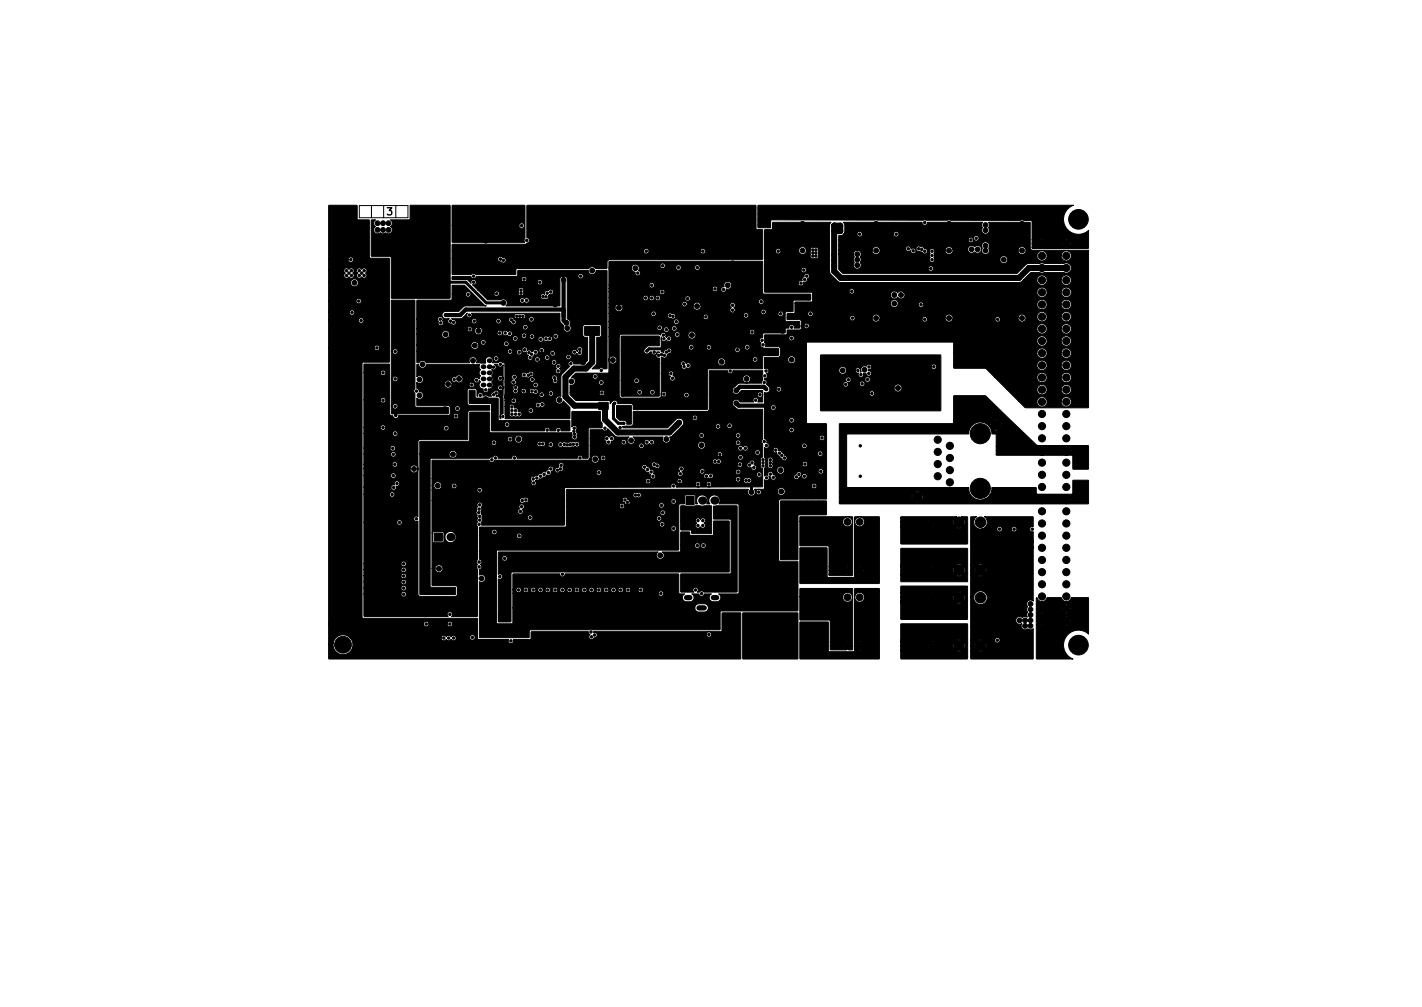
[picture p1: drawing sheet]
<svg xmlns="http://www.w3.org/2000/svg" width="297mm" height="210mm" viewBox="0 0 297 210" stroke-linecap="round" stroke-linejoin="round" font-family="sans-serif">
<defs><g id="words">
<text font-size="2.1" x="80.8" y="44.9">3</text>
</g></defs>
<path d="M75.1 42.9h10.1v2.6h-10.1zM77.6 42.9v2.6M80.1 42.9v2.6M82.7 42.9v2.6" fill="none" stroke="#000" stroke-width=".21"/>
<g fill="#000" stroke="#000" stroke-width=".21">
<path d="M68.6 42.9h5.9l.1 2.9 .2 .1 2.4 .1v7.8l.1 .1 4 .1v21.5l-5.5 .1-.2 .2v53.1l.2 .2h23.9l.1 4.2 .1 .2h6.3a.57 .57 0 0 0 .5 .9 .57 .57 0 0 0 .5-.9h3.6l.1-.1 .1-1.5h11.9l.3 .6a.58 .58 0 0 0 .1 .9 .58 .58 0 0 0 .9-.3 .57 .57 0 0 0 .5-.7h22.8v.1a.57 .57 0 0 0 .9 .4 .57 .57 0 0 0 0-.9 .57 .57 0 0 0-.9 .4h-22.8l-.2-.3h-.5v-.2h26.6l.2-.2 .1-3.8h3.8v9.6l-86 .1-.1-3.2h1v.4a2.07 2.07 0 0 0 2.9 1.7 2.07 2.07 0 0 0 .6-3.3h19v.1a.57 .57 0 0 0 .5 .5 .57 .57 0 0 0 .6-.3l.1 .1a.57 .57 0 0 0 .9-.1 .57 .57 0 0 0 .8 .2 .57 .57 0 0 0 .3-.7h2.8v.1a.57 .57 0 0 0 .9 .5 .57 .57 0 0 0 0-1 .57 .57 0 0 0-.9 .4l-2.9-.1a.57 .57 0 0 0-1 .1v-.1a.57 .57 0 0 0-1 .1v-.1a.57 .57 0 0 0-.7-.2 .57 .57 0 0 0-.4 .5h-19l-.1-.2a2.08 2.08 0 0 0-3.4 1.4h-1v-4.2h19.9v.2a.57 .57 0 0 0 .6 .5 .57 .57 0 0 0 .5-.7h3.8v.2a.57 .57 0 0 0 .9 .4 .57 .57 0 0 0 0-1 .57 .57 0 0 0-.9 .4h-3.8v-.1a.57 .57 0 0 0-.6-.4 .57 .57 0 0 0-.5 .5h-19.9v-57.6h9.6v.1a.57 .57 0 0 0 .8 .4 .57 .57 0 0 0 0-.9 .57 .57 0 0 0-.8 .4h-9.6v-5.7h6.3v.1a.57 .57 0 0 0 .8 .4 .57 .57 0 0 0 0-1 .57 .57 0 0 0-.8 .5h-6.3v-1.7h4.4v.1a.57 .57 0 0 0 .8 .5 .57 .57 0 0 0 0-1 .57 .57 0 0 0-.8 .4h-4.4v-2.4h5.8v.1a.57 .57 0 0 0 .8 .4 .57 .57 0 0 0 0-.9 .57 .57 0 0 0-.8 .4h-5.8v-3.8h4.6v.1a.82 .82 0 0 0 1.3 .6 .82 .82 0 0 0 0-1.3 .82 .82 0 0 0-1.3 .6h-4.6v-2.5h3.2l.3 .5a.57 .57 0 0 0-.1 .9 .57 .57 0 0 0 .9-.1 .57 .57 0 0 0 .9 .1 .57 .57 0 0 0-.1-.9l.3-.5h.5l.3 .5a.57 .57 0 0 0-.1 .9 .57 .57 0 0 0 .9-.1 .57 .57 0 0 0 .9 .1 .57 .57 0 0 0-.2-.9 .57 .57 0 0 0 .2-.9 .57 .57 0 0 0-.9 .2l-.1-.1a.57 .57 0 0 0-.6-.2 .57 .57 0 0 0-.4 .5h-.5a.57 .57 0 0 0-.5-.6 .57 .57 0 0 0-.6 .4l-.1-.2a.57 .57 0 0 0-.6-.1 .57 .57 0 0 0-.4 .5h-3.2v-2.3h4.1v.1a.57 .57 0 0 0 .9 .4 .57 .57 0 0 0 0-1 .57 .57 0 0 0-.9 .5h-4.1zM77.5 46l.9-.1a.81 .81 0 0 0 0 1.4 .85 .85 0 0 0-.2 1.2 .85 .85 0 0 0 1.3 .1 .98 .98 0 0 0 1.1 0 .82 .82 0 0 0 1.2-.1 .82 .82 0 0 0-.2-1.2 .81 .81 0 0 0 0-1.4h3.9l.2-.2 .1-2.8h8.2v19.4h-12.2l-.1-8.6-.2-.2-4-.1zM94.4 42.9h15.2l.1 6.9a.57 .57 0 0 0-.1 .8l-15.2-.1v-3.4h14a.57 .57 0 0 0 .8 .5 .57 .57 0 0 0 .2-.9 .57 .57 0 0 0-1 .2v.2h-14zM87.1 62.8l7.1-.1 .2-.2v-1.1h2.8v.1a.57 .57 0 0 0 .9 .4 .57 .57 0 0 0 0-.9 .57 .57 0 0 0-.9 .4h-2.8v-1.8h2.6l4.1 4.1 .5 .2h-4.5l-1.3 1.1h-2.9a.76 .76 0 0 0-.6 .8 .76 .76 0 0 0 .8 .7l.7 .1a.61 .61 0 0 0-.2 .7 .61 .61 0 0 0 .7 .4 .57 .57 0 0 0 .8 .1 .57 .57 0 0 0 .1-.8h3.3v.1a.57 .57 0 0 0 .6 .5 .57 .57 0 0 0 .5-.6h4v.1a.57 .57 0 0 0 .7 .5 .57 .57 0 0 0 .3-.9h1.6l.1 .4 .3 .2a.61 .61 0 0 0 1.1 .3 .61 .61 0 0 0-.4-1h3.1v.1a.57 .57 0 0 0 .9 .5 .57 .57 0 0 0 0-1 .57 .57 0 0 0-.9 .4l-3.1-.1a.57 .57 0 0 0-.6-.3 .57 .57 0 0 0-.5 .5h-1.6a.57 .57 0 0 0-.6-.2 .57 .57 0 0 0-.4 .5h-4v-.1a.57 .57 0 0 0-.6-.4 .57 .57 0 0 0-.5 .5h-3.3l-.9-.5h2.1l1.2-1.1a.57 .57 0 0 0 .1 .9 .57 .57 0 0 0 .9-.3h8.8v.1a.63 .63 0 0 0 .9 .4h.6a.59 .59 0 0 0 .9-.5 .59 .59 0 0 0-.9-.5h-.8a.57 .57 0 0 0-.7 .5h-8.8l-.1-.6h18.5v1.6l.8 1.1a.82 .82 0 0 0 .3 1.1 .82 .82 0 0 0 1.1-.2 .82 .82 0 0 0-.2-1.1 .83 .83 0 0 0-.5-1.3v-7.9a.82 .82 0 0 0-.8-1.1 .82 .82 0 0 0-.7 1.1v5.2h-11.3a.82 .82 0 0 0 0-1.2h2.8v.1a.57 .57 0 0 0 .4 .5 .57 .57 0 0 0 .6-.2 .57 .57 0 0 0 .9 0 .57 .57 0 0 0 0-.8 .57 .57 0 0 0-.9 .1v-.1a.57 .57 0 0 0-1 .4h-2.8l-.5-.3-.6 .2h-2.7l-1.4-1.3h2.7a.57 .57 0 0 0 .8 .5h8.8v.2a.72 .72 0 0 0 1 .5 .57 .57 0 0 0 .6-.1 .57 .57 0 0 0 .2-.7l.3-.2a.6 .6 0 0 0 .7-.4 .6 .6 0 0 0-.4-.8 .6 .6 0 0 0-.7 .4 .57 .57 0 0 0-.6 .1 .57 .57 0 0 0-.1 .7 .57 .57 0 0 0-1 .3h-8.8a.57 .57 0 0 0 .1-.9 .57 .57 0 0 0-.9 .4h-2.7l-.7-.8h8.5v.3a.6 .6 0 0 0 .5 1 .6 .6 0 0 0 .5-1 .57 .57 0 0 0-.3-.8 .57 .57 0 0 0-.7 .5h-8.5l-1.1-1.1 .2 .1a.57 .57 0 0 0 .6-.6h12.7v.1a.57 .57 0 0 0 .9 .4 .57 .57 0 0 0 0-1 .57 .57 0 0 0-.9 .5h-12.7v-.1a.57 .57 0 0 0-.8-.4 .57 .57 0 0 0-.3 .8l-1-.9-3-.1h14.5v.1a.57 .57 0 0 0 .9 .5 .57 .57 0 0 0 0-1 .57 .57 0 0 0-.9 .4h-14.5l.1-.5h3.9a.57 .57 0 0 0 .5 .5 .57 .57 0 0 0 .6-.5h8.4l.2-.1h12.6v.1a.57 .57 0 0 0 .9 .4 .57 .57 0 0 0 0-.9 .57 .57 0 0 0-.9 .4h-12.6l.1-1.2h14.7v.2a.82 .82 0 0 0 .9 .7 .82 .82 0 0 0 .7-.9l2.3 .1v20.4l-.8 .1a.57 .57 0 0 0-.9 0h-1.4l.8-.8 .1-.4 .1-5.4h.6l.4-.4v-1.9l-.4-.3-3.1-.1-.4 .3v2.1l.3 .3h.6v4.9l-.7 .7h-2.2a.57 .57 0 0 0-.5-.6 .57 .57 0 0 0-.6 .4 .57 .57 0 0 0 .3 .7l-1.6 1.5-.2 .5v4.3a.82 .82 0 0 0-1.1 .5 .82 .82 0 0 0 .5 1 .82 .82 0 0 0 1.1-.6l1.4 1.4-.1 2.3h-13.4l-.1-2.5h.9l.1 .4-.1 .5 .1 .3a.58 .58 0 0 0 0 .8 .58 .58 0 0 0 .8 0l.5 .1 .3-.1a.57 .57 0 0 0 .9-.3 .57 .57 0 0 0-.8-.6l.1-.3h2a.57 .57 0 0 0 .8 .6 .57 .57 0 0 0 .2-1 .57 .57 0 0 0-1 .3v.1h-2a.57 .57 0 0 0-.9-.5l.1-.4-.2-.3h4.5a.57 .57 0 0 0 .4 .6 .57 .57 0 0 0 .7-.2 .57 .57 0 0 0 .8-.1 .57 .57 0 0 0-.1-.8 .57 .57 0 0 0-.8 .2l-.1-.1a.57 .57 0 0 0-.9 .4h-4.5a.57 .57 0 0 0-.9 .4h-.9v-1.3h1.2v.1a.57 .57 0 0 0 .9 .5 .57 .57 0 0 0 0-1 .57 .57 0 0 0-.9 .4h-1.2v-1.2h7.1v.1a.57 .57 0 0 0 .7 .5 .57 .57 0 0 0 .3-.9h.9v.1a.57 .57 0 0 0 .9 .4 .57 .57 0 0 0 0-.9 .57 .57 0 0 0-.9 .4h-.9a.57 .57 0 0 0-.6-.2 .57 .57 0 0 0-.4 .5h-7.1v-1.6h1.6l.2 .5a.57 .57 0 0 0 .2 .9 .57 .57 0 0 0 .8-.6h.5v.1a.57 .57 0 0 0 .7 .5 .57 .57 0 0 0 .5-.6h.6v.1a.59 .59 0 0 0 .8 .4 .57 .57 0 0 0 .8 .1 .57 .57 0 0 0 .1-.8 .57 .57 0 0 0-.7-.1 .57 .57 0 0 0-.6-.2 .57 .57 0 0 0-.4 .5l-.6-.1a.57 .57 0 0 0-.6-.4 .57 .57 0 0 0-.6 .5h-.5l-.1-.4a.57 .57 0 0 0-.4-.9h3.5v.1a.57 .57 0 0 0 .9 .5 .57 .57 0 0 0 0-1 .57 .57 0 0 0-.9 .4h-3.5a.57 .57 0 0 0-.7 .5h-1.6v-1h1.2v.1a.57 .57 0 0 0 .9 .4 .57 .57 0 0 0-.1-1l3.1-.1a.57 .57 0 0 0 .8 .6 .57 .57 0 0 0 .2-1h3.7l.1 .5a.59 .59 0 0 0 .7 .7 .59 .59 0 0 0 .3-1 .57 .57 0 0 0-.5-.7 .57 .57 0 0 0-.6 .5h-3.7a.57 .57 0 0 0-1 .4h-2.8a.57 .57 0 0 0-.1-1h1.2v.1a.57 .57 0 0 0 .4 .5 .57 .57 0 0 0 .6-.1l.1 .1a.75 .75 0 0 0 1-.2 .57 .57 0 0 0 .4-.8 .57 .57 0 0 0-1 0h-.2a.44 .44 0 0 1-.7-.1 .57 .57 0 0 0-.6 .5h-1.3a.57 .57 0 0 0-.7 .3 .57 .57 0 0 0 .3 .7l-.3 .2-.2 .4h-1.2v-3.4h10.5l.3 .6a.57 .57 0 0 0-.2 .8 .57 .57 0 0 0 .9 0 .57 .57 0 0 0-.2-.8 .57 .57 0 0 0 .1-1 .57 .57 0 0 0-.9 .4h-10.5v-.5l-.6-.3a.57 .57 0 0 0-.8 .1h-1.2l.1-.4-.2-.5 .3 .1a.57 .57 0 0 0 .8 .4 .57 .57 0 0 0 0-.9 .57 .57 0 0 0-.8 .4l-.3-.1a.82 .82 0 0 0-1.1 0 .82 .82 0 0 0-.2 1h-2a.82 .82 0 0 0-.7-1.2 .82 .82 0 0 0-.7 1.2h-9.1a.82 .82 0 0 0-.8-.5 .82 .82 0 0 0-.7 .5h-.4v-2.4h18.9a.57 .57 0 0 0 .5 .7 .57 .57 0 0 0 .6-.5h.8v.1a.57 .57 0 0 0 .6 .5 .57 .57 0 0 0 .5-.5 .57 .57 0 0 0-.5-.6h.5v.1a.57 .57 0 0 0 .4 .4 .57 .57 0 0 0 .6-.1l-.1 .2a.57 .57 0 0 0 .5 .6 .57 .57 0 0 0-.1 .9 .57 .57 0 0 0 .9-.1h.5v.1a.57 .57 0 0 0 .7 .5h2.8v.1a.57 .57 0 0 0 .8 .4 .57 .57 0 0 0 0-.9 .57 .57 0 0 0-.8 .4h-2.8a.57 .57 0 0 0 .2-1h1.1v.1a.57 .57 0 0 0 .7 .5 .57 .57 0 0 0 .4-.7h3.4v.1a.57 .57 0 0 0 .8 .4 .57 .57 0 0 0 0-.9 .57 .57 0 0 0-.8 .4l-3.4-.1a.57 .57 0 0 0-.6-.3 .57 .57 0 0 0-.5 .5h-1.1a.57 .57 0 0 0-.9 .4h-.5l.1-.5 .3-.5a.57 .57 0 0 0 .8-.3h2.5v.1a.57 .57 0 0 0 .7 .5 .57 .57 0 0 0 .3-.8h3.5v.1a.57 .57 0 0 0 .5 .5 .57 .57 0 0 0 .6-.3 .6 .6 0 0 0 .9 .3 .6 .6 0 0 0 .2-.9 .6 .6 0 0 0-.6-.8 .6 .6 0 0 0-.4 1 .57 .57 0 0 0-.6-.4 .57 .57 0 0 0-.6 .5l-3.5-.1a.57 .57 0 0 0-.6-.2 .57 .57 0 0 0-.4 .5h-2.5v-.3l-.1-.3h.3v.1a.57 .57 0 0 0 .9 .4 .57 .57 0 0 0 0-.9 .57 .57 0 0 0-.9 .4h-.4a.57 .57 0 0 0-.9 .4l-.4-.2a.57 .57 0 0 0-.8-.1 .57 .57 0 0 0-.4-.7 .57 .57 0 0 0-.7 .5h-.5a.57 .57 0 0 0-.6 .5h-.8a.57 .57 0 0 0-.5-.7 .57 .57 0 0 0-.6 .5h-18.9v-1.3h11.3v.2a.82 .82 0 0 0 1.2 .6 .82 .82 0 0 0 0-1.4h.8v.2a.57 .57 0 0 0 .5 .5 .57 .57 0 0 0 .6-.4h3.7v.1a.57 .57 0 0 0 .9 .5 .57 .57 0 0 0 0-1 .57 .57 0 0 0-.9 .4h-3.7a.57 .57 0 0 0-.4-.8 .57 .57 0 0 0-.7 .5h-.8a.82 .82 0 0 0-1.2 .6h-11.3v-2.2h5.2v.1a.82 .82 0 0 0 1.1 .7h13.7v.1a.57 .57 0 0 0 .8 .5 .57 .57 0 0 0 0-1 .57 .57 0 0 0-.8 .4h-13.7h.1a.82 .82 0 0 0 0-1.4 .82 .82 0 0 0-1.2 .6h-5.2v-1.2h10.5v.2a.57 .57 0 0 0 .4 .5 .57 .57 0 0 0 .7-.3h.4v.2a.82 .82 0 0 0 .7 .7 .82 .82 0 0 0 .9-.4h3.1v.1a.57 .57 0 0 0 .6 .5 .57 .57 0 0 0 .6-.6v.1a.57 .57 0 0 0 .3 .5 .57 .57 0 0 0 .6-.2l.1 .1a.57 .57 0 0 0 .9 0h2v.2a.57 .57 0 0 0 .5 .5 .57 .57 0 0 0 .6-.5h.6v.1a.57 .57 0 0 0 .8 .5h1v.1a.57 .57 0 0 0 .5 .5 .57 .57 0 0 0 .6-.5l.1 .2a.66 .66 0 0 0 .9 .1 .57 .57 0 0 0 .9-.2 .57 .57 0 0 0-.5-.8h.6v.1a.57 .57 0 0 0 .9 .4 .57 .57 0 0 0 0-1 .57 .57 0 0 0-.9 .5l-1.1 .1a.57 .57 0 0 0-.9 .4l-.1-.2a.57 .57 0 0 0-.6-.2 .57 .57 0 0 0-.4 .5h-1a.57 .57 0 0 0 0-1 .57 .57 0 0 0-.8 .4h-.6a.57 .57 0 0 0-.5-.7 .57 .57 0 0 0-.6 .5h-2a.57 .57 0 0 0-.1-.7 .57 .57 0 0 0-.8 0v-.1a.58 .58 0 0 0-.6-.2 .58 .58 0 0 0-.4 .5 .57 .57 0 0 0-.6-.5 .57 .57 0 0 0-.6 .5h-3.1a.82 .82 0 0 0-.5-1.2 .82 .82 0 0 0-1.1 .7h-.4v-.4l-.2-.3h10.7a.57 .57 0 0 0 .7 .6 .57 .57 0 0 0 .2-1 .57 .57 0 0 0-.9 .3v.1l-10.8-.1a.57 .57 0 0 0-.8 .4h-10.5v-2h4.3l.2 .5a.58 .58 0 0 0 .1 .8 .58 .58 0 0 0 .8-.1 .57 .57 0 0 0-.1-.8 .57 .57 0 0 0-.2-.9 .57 .57 0 0 0-.8 .5h-4.3zM94.4 51.1l15.5-.1 .1-.2a.61 .61 0 0 0 .6-.6 .61 .61 0 0 0-.6-.6l.1-6.7h47.8v4.9l.2 .1 1.2 .1-.1 6.2h-32.2l-.2 .1-.1 1.8h-2.3a.81 .81 0 0 0-1.4 0h-15.1l-.1 .1-.1 1.1h-8.3a.57 .57 0 0 0-.9 0h-4l-.1-3.3h9.6a.66 .66 0 0 0 .7 .7 .59 .59 0 0 0 1-.2 .59 .59 0 0 0-.7-.8 .57 .57 0 0 0-.6-.1 .57 .57 0 0 0-.4 .4h-9.6v-1.6h40a.57 .57 0 0 0 .6 .6 .57 .57 0 0 0 .6-.6h10.6a.57 .57 0 0 0 .8 .6 .57 .57 0 0 0 .2-1 .57 .57 0 0 0-.9 .3l-.1 .1h-10.6a.57 .57 0 0 0-.6-.5 .57 .57 0 0 0-.6 .5h-40zM127.2 54.7l.1-.2h31.9l.1 6.7 .2 .2 9.9 .1-.1 1.2h-3.5l-.1 .2v2.1l-1.5 .1-.2 .1v1.7l.2 .2 2.9 .1v1.2l-1.2 .1a.57 .57 0 0 0-.6-.7 .57 .57 0 0 0-.5 .7h-.6l-.2 .2-.1 .8h-4.4l-.2 .2-.1 .8a.57 .57 0 0 0-.6 .4 .57 .57 0 0 0 .4 .7 .7 .7 0 0 0 .5 1.1h3l.1 1.4-3.1 .1-.2 .2-.1 2.6h-6.3l-.4-.1-.3 .1h-4.2l-.2 .2-.1 8.3h-15.4v-.9l-.4-.3h-2.9a.63 .63 0 0 0-.3-.7 .63 .63 0 0 0-.7 .1l-.6 .6v-.5l-.1-.2h-7l-1.2-1.2v-.4h6.1a.57 .57 0 0 0 .7 .6 .57 .57 0 0 0 .2-1 .57 .57 0 0 0-.9 .3v.1h-6.1v-1.6a.82 .82 0 0 0 1.1-.6h4.8v.1a.57 .57 0 0 0 .9 .5 .57 .57 0 0 0 0-1 .57 .57 0 0 0-.9 .4h-4.8v-.1a.82 .82 0 0 0-.8-.9l.2-.2h4.2a.57 .57 0 0 0 .7 .5 .57 .57 0 0 0 .2-.9 .57 .57 0 0 0-.9 .2v.2h-4.2l.7-.7h6.7l.2-.2v-2.6v.2a.82 .82 0 0 0 1.3 .5 .82 .82 0 0 0-.1-1.4 .82 .82 0 0 0-1.2 .7v-4.9h2.1l.1 12.6 .4 .3h7.9l.4-.3v-.6v.1a.57 .57 0 0 0 .5 .6 .57 .57 0 0 0 .6-.5h3.6v.1a.57 .57 0 0 0 .9 .5 .57 .57 0 0 0 0-1 .57 .57 0 0 0-.9 .4l-3.5-.1a.57 .57 0 0 0-.6-.6 .57 .57 0 0 0-.6 .5v-4.2h1.5l.1 .4 .4 .2a.57 .57 0 0 0 .1 .9 .57 .57 0 0 0 .8-.3 .57 .57 0 0 0-.4-.8 .57 .57 0 0 0-.2-.9 .57 .57 0 0 0-.8 .5h-1.5v-2.1h4.1l.2 .5a.57 .57 0 0 0 .3 .7 .57 .57 0 0 0 .7-.3 .57 .57 0 0 0 .8-.1 .57 .57 0 0 0-.1-.8 .57 .57 0 0 0-.8 .1l-.2-.5h6.8v.1a.82 .82 0 0 0 1.2 .7 .82 .82 0 0 0 .2-1.3h5.9v.1a.57 .57 0 0 0 .8 .4 .57 .57 0 0 0 0-.9 .57 .57 0 0 0-.8 .4l-5.9-.1a.82 .82 0 0 0-1.4 .6l-6.9-.1a.57 .57 0 0 0-.8 .5h-4.1v-1.3h.1a.66 .66 0 0 0 .8 .1 .66 .66 0 0 0 .4-.6l.3-.3a.57 .57 0 0 0 .6-.8 .57 .57 0 0 0-1.1 0 .62 .62 0 0 0-.6 .7l-.5-.2v-1h5.7a.57 .57 0 0 0 .6 .6 .57 .57 0 0 0 .6-.6h2.5v.1a.57 .57 0 0 0 .9 .4h5.1v.1a.57 .57 0 0 0 .6 .5 .57 .57 0 0 0 .5-.5 .57 .57 0 0 0-.5-.6h1.4v.1a.57 .57 0 0 0 .9 .4 .57 .57 0 0 0 0-1 .57 .57 0 0 0-.9 .5h-1.4a.57 .57 0 0 0-.6 .5h-5.1a.57 .57 0 0 0 0-1 .57 .57 0 0 0-.9 .5h-2.5l-.1-.2a.57 .57 0 0 0-.6-.4 .57 .57 0 0 0-.5 .6h-5.7v-2.2l.1 .1a.58 .58 0 0 0 .2 .8 .58 .58 0 0 0 .8-.2 .57 .57 0 0 0 .9 .2 .57 .57 0 0 0 0-.9 .57 .57 0 0 0-.9 .2l-.2-.2 .1-.5h1.8v.1a.57 .57 0 0 0 .6 .5 .57 .57 0 0 0 .5-.5h1.7v.2a.82 .82 0 0 0 1.3 .6 .82 .82 0 0 0 0-1.4h11.5v.1a.57 .57 0 0 0 .9 .4 .57 .57 0 0 0 0-.9 .57 .57 0 0 0-.9 .4l-11.6-.1a.82 .82 0 0 0-1.2 .7l-1.7-.1a.57 .57 0 0 0-.5-.5 .57 .57 0 0 0-.6 .5l-1.8-.1a.57 .57 0 0 0-.7-.3 .57 .57 0 0 0-.4 .6l-.3-.2h-7.9l-.5 .4h-2.1v-1.8h10a.57 .57 0 0 0 .4 .6 .57 .57 0 0 0 .7-.2h.3v.1a.57 .57 0 0 0 .8 .5 .57 .57 0 0 0 .3-.9h.6v.1a.57 .57 0 0 0 .8 .5 .57 .57 0 0 0 0-1 .57 .57 0 0 0-.8 .4h-.7a.57 .57 0 0 0-.6-.2 .57 .57 0 0 0-.4 .5l-.3-.1a.57 .57 0 0 0-.3-.8 .57 .57 0 0 0-.8 .5h-10v-1.3h13.5v.1a.57 .57 0 0 0 .9 .5 .57 .57 0 0 0 0-1 .57 .57 0 0 0-.9 .4h-13.5v-1.6h8.8v.1a.57 .57 0 0 0 .4 .5 .57 .57 0 0 0 .6-.2h2.4v.1a.65 .65 0 0 0 .8 .5 .57 .57 0 0 0 1-.4h5.7v.1a.57 .57 0 0 0 .8 .5 .57 .57 0 0 0 .2-.9h7.4v.1a.57 .57 0 0 0 .8 .4 .57 .57 0 0 0 0-.9 .57 .57 0 0 0-.8 .4l-7.5-.1a.57 .57 0 0 0-.9 .4h-5.7a.64 .64 0 0 0-.9-.6 .57 .57 0 0 0-.9 .4l-2.4-.1a.57 .57 0 0 0-.3-.8 .57 .57 0 0 0-.7 .5h-8.8v-1.3h1.3v.1a.82 .82 0 0 0 1.2 .7 .82 .82 0 0 0 0-1.4 .82 .82 0 0 0-1.2 .6h-1.3v-.8h15.2v.2a.57 .57 0 0 0 .4 .4 .57 .57 0 0 0 .6-.2h1.4v.2a.82 .82 0 0 0 1 .7 .82 .82 0 0 0 .6-1h6.1l.3 .6a.57 .57 0 0 0-.2 .8 .57 .57 0 0 0 .9 0h5.4v.1a.57 .57 0 0 0 .5 .5 .57 .57 0 0 0 .6-.2h2.5v.1a.57 .57 0 0 0 .9 .4 .57 .57 0 0 0 0-1 .57 .57 0 0 0-.9 .5l-2.5-.1a.57 .57 0 0 0-.3-.8 .57 .57 0 0 0-.8 .5l-5.4-.1a.57 .57 0 0 0-.2-.7 .57 .57 0 0 0 .1-1 .57 .57 0 0 0-.9 .4h-6.1a.82 .82 0 0 0-.9-.6 .82 .82 0 0 0-.7 .7h-1.3a.57 .57 0 0 0-.4-.9h15.3v.1a.57 .57 0 0 0 .9 .5 .57 .57 0 0 0 0-1 .57 .57 0 0 0-.9 .4h-15.3a.57 .57 0 0 0-.7 .5h-15.2v-1.2h7.1v.1a.57 .57 0 0 0 .6 .5 .57 .57 0 0 0 .5-.6l.2 .1a.57 .57 0 0 0 .6 .5 .57 .57 0 0 0 .5-.6l.1 .1a.57 .57 0 0 0 .6 .5 .57 .57 0 0 0 .6-.5h5.1v.1a.57 .57 0 0 0 .8 .4 .57 .57 0 0 0 0-.9 .57 .57 0 0 0-.8 .4h-5.1a.57 .57 0 0 0-.5-.6 .57 .57 0 0 0-.7 .5l-.1-.1a.57 .57 0 0 0-.6-.4 .57 .57 0 0 0-.5 .5l-.2-.1a.57 .57 0 0 0-.6-.4 .57 .57 0 0 0-.5 .5h-7.1v-1.3h10.5v.1a.57 .57 0 0 0 .9 .4 .57 .57 0 0 0 0-.9 .57 .57 0 0 0-.9 .4h-10.5v-.6h21.6v.1a.57 .57 0 0 0 .5 .5 .57 .57 0 0 0 .6-.5h.7v.1a.57 .57 0 0 0 .6 .5 .57 .57 0 0 0 .5-.7 .82 .82 0 0 0 1.1-.6 .82 .82 0 0 0-.9-1 .82 .82 0 0 0-.6 1.2 .57 .57 0 0 0-.7 .5h-.7a.57 .57 0 0 0-.5-.6 .57 .57 0 0 0-.6 .5h-21.6v-.8h8.4v.1a.57 .57 0 0 0 .8 .4 .57 .57 0 0 0 0-.9 .57 .57 0 0 0-.8 .4h-8.4v-3.6h4.7v.2a.81 .81 0 0 0 .8 .7 .57 .57 0 0 0 .3 .8 .57 .57 0 0 0 .8-.4 .57 .57 0 0 0-.4-.7 .8 .8 0 0 0-.1-1.1h4.6v.1a.57 .57 0 0 0 .4 .5 .57 .57 0 0 0 .6-.2h2.3v.1a.57 .57 0 0 0 .6 .5 .57 .57 0 0 0 .5-.6h2.8v.1a.57 .57 0 0 0 .9 .5 .57 .57 0 0 0 0-1 .57 .57 0 0 0-.9 .4h-2.8v-.1a.57 .57 0 0 0-.6-.4 .57 .57 0 0 0-.5 .5h-2.3a.57 .57 0 0 0-.3-.9 .57 .57 0 0 0-.7 .5h-4.7a.82 .82 0 0 0-1.3 .5h-4.7zM159.7 48l1.5-.1 .2-.1v-1.4h12.2l-.3 .7v9.7l.3 .5 1.4 1.4 .5 .3h37.4l.5-.2 .4-.4h2.8v.2a1.07 1.07 0 0 0 1.2 1 1.07 1.07 0 0 0 .9-1.2h3v.2a1.07 1.07 0 0 0 1.6 .8 1.07 1.07 0 0 0 0-1.8 1.07 1.07 0 0 0-1.6 .8h-3v-.2a1.07 1.07 0 0 0-1.1-.8 1.07 1.07 0 0 0-1 1h-2.8l1.5-1.5 7.1 .1a1.07 1.07 0 0 0 1.4-1.1 1.07 1.07 0 0 0-1.6-.9l-4.6-.1-2.9 .1-.4 .3-1.8 1.8h-36.5l-.8-.9v-3.2h3.1l.2 .7a.96 .96 0 0 0-.1 1.1 .82 .82 0 0 0 .1 1.1 .82 .82 0 0 0 1.1 .1h14.3v.1a.57 .57 0 0 0 .8 .5 .57 .57 0 0 0 0-1 .57 .57 0 0 0-.8 .4h-14.3a.96 .96 0 0 0 .1-1.3 .98 .98 0 0 0 0-1.1 .82 .82 0 0 0-.3-1.3 .82 .82 0 0 0-1.1 .7h-3.1v-.8h7v.2a.82 .82 0 0 0 1.1 .7 .82 .82 0 0 0 .4-1.2h5.5v.1a.57 .57 0 0 0 .4 .5 .57 .57 0 0 0 .6-.2 .57 .57 0 0 0 .8 .6 .57 .57 0 0 0 0-1h.3v.1a.65 .65 0 0 0 .9 .5l.4 .1a.59 .59 0 0 0 .7 .4 .59 .59 0 0 0 .4-.6h.4l.2 .5a.57 .57 0 0 0 0 .9 .57 .57 0 0 0 .2 1 .57 .57 0 0 0 .8-.7h13.6v.2a.82 .82 0 0 0 1.2 .6 .82 .82 0 0 0 0-1.4 .82 .82 0 0 0-1.2 .6h-13.7a.3 .3 0 0 1-.2-.3 .3 .3 0 0 1 .2-.3l.1-.2h21.3v.2a1.07 1.07 0 0 0 1.2 1 1.07 1.07 0 0 0 .9-1.2h3v.2a1.07 1.07 0 0 0 1.6 .8 1.07 1.07 0 0 0 0-1.8 1.07 1.07 0 0 0-1.6 .8h-3v-.2a1.07 1.07 0 0 0-1.1-.7 1.07 1.07 0 0 0-1 .9h-21.3l-.3-.4 .2-.3v-.4h2.2a.82 .82 0 0 0 1 .9 .82 .82 0 0 0 .6-1.1h3.1v.1a.82 .82 0 0 0 .6 .8 .82 .82 0 0 0 .9-.3 .82 .82 0 0 0 1.2 .1 .82 .82 0 0 0 0-1.2 .82 .82 0 0 0-1.2 0 .82 .82 0 0 0-.9-.2 .82 .82 0 0 0-.6 .7l-3.1-.1a.82 .82 0 0 0-.9-.4 .82 .82 0 0 0-.7 .7h-2.2a.57 .57 0 0 0-.6-.3 .57 .57 0 0 0-.5 .5h-.4l-.2-.4-.4-.1a1.69 1.69 0 0 0-1.4-.5l-.4 .5-.6-.1-.4 .2a.57 .57 0 0 0-.5-.6 .57 .57 0 0 0-.6 .5l-5.6-.1a.82 .82 0 0 0-.8-.3 .82 .82 0 0 0-.6 .7h-7v-1h29.8l.1 .7a.82 .82 0 0 0 .6 1.2 .82 .82 0 0 0 1-.9h6v.2a.82 .82 0 0 0 1.2 .6 .82 .82 0 0 0 0-1.4 .82 .82 0 0 0-1.2 .6h-6l-.2-.4a.82 .82 0 0 0-.3-1.3 .82 .82 0 0 0-1.2 .7h-29.8v-1.2h27.1v.2a.57 .57 0 0 0 .8 .4 .57 .57 0 0 0 .1-.9l.2 .1a.57 .57 0 0 0 .8 .4 .57 .57 0 0 0 0-.9 .57 .57 0 0 0-.8 .4h-.2a.57 .57 0 0 0-.9 .3h-27.1v-.8l.7-.1 .4-.3h2.7a.57 .57 0 0 0 .6 .7 .57 .57 0 0 0 .5-.7h6.5v.1a.57 .57 0 0 0 .9 .5 .57 .57 0 0 0 0-1 .57 .57 0 0 0-.9 .4h-6.5v-.1a.57 .57 0 0 0-.6-.4 .57 .57 0 0 0-.5 .5h-2.7l.2-.4v-1.3l-.3-.7h16.4a.57 .57 0 0 0 .6 .6 .57 .57 0 0 0 .5-.6l11.5 .1a.88 .88 0 0 0 0 1 .83 .83 0 0 0 .1 1.2 .83 .83 0 0 0 1.2-.1 .83 .83 0 0 0 0-1.1 .81 .81 0 0 0 0-1.1h8.7v5.4l.4 .4h11.8v32.9h-13.1l-1.5-1.3h3.8a1.07 1.07 0 0 0 1.1 1.2 1.07 1.07 0 0 0 1-1.2h3v.2a1.07 1.07 0 0 0 1.6 .8 1.07 1.07 0 0 0 0-1.8 1.07 1.07 0 0 0-1.6 .8h-3v-.2a1.07 1.07 0 0 0-1.1-.8 1.07 1.07 0 0 0-1 1h-3.8l-2.5-2.5h6.3v.2a1.07 1.07 0 0 0 1.2 .9 1.07 1.07 0 0 0 .9-1.1h3v.2a1.07 1.07 0 0 0 1.6 .8 1.07 1.07 0 0 0 0-1.9 1.07 1.07 0 0 0-1.6 .9h-3v-.3a1.07 1.07 0 0 0-1.1-.7 1.07 1.07 0 0 0-1 1h-6.3l-2.6-2.6h8.9v.2a1.07 1.07 0 0 0 1.2 1 1.07 1.07 0 0 0 .9-1.2h3v.2a1.07 1.07 0 0 0 1.6 .8 1.07 1.07 0 0 0 0-1.8 1.07 1.07 0 0 0-1.6 .8h-3v-.2a1.07 1.07 0 0 0-1.1-.7 1.07 1.07 0 0 0-1 .9h-8.9l-1.9-1.8h-6.5l-.1-.7h17.4v.2a1.07 1.07 0 0 0 1.2 .9 1.07 1.07 0 0 0 .9-1.1h3v.2a1.07 1.07 0 0 0 1.6 .8 1.07 1.07 0 0 0 0-1.8 1.07 1.07 0 0 0-1.6 .8h-3v-.2a1.07 1.07 0 0 0-1.1-.8 1.07 1.07 0 0 0-1 1h-17.4v-2.6h17.4v.2a1.07 1.07 0 0 0 1.2 1 1.07 1.07 0 0 0 .9-1.2h3v.2a1.07 1.07 0 0 0 1.6 .8 1.07 1.07 0 0 0 0-1.8 1.07 1.07 0 0 0-1.6 .8h-3v-.2a1.07 1.07 0 0 0-1.1-.7 1.07 1.07 0 0 0-1 .9h-17.4v-2l-.2-.2h-30.3l-.2 .2v16.7l.2 .1 4 .1v15.7h-9.6l-.5 .4v12.3l.5 .4h3.6l-.1 10.3h-16l-.2 .2-.1 3.7h-26.5l-.3-.1-.4 .1h-12.4l-.1 .2-.1 1.5h-10.3l-.1-11.7a.82 .82 0 0 0 1.3-.7 .82 .82 0 0 0-1.3-.7l.1-1.2a.57 .57 0 0 0 .4-.5 .57 .57 0 0 0-.3-.5l.1-.1a.57 .57 0 0 0 .2-.6 .57 .57 0 0 0-.5-.4v-1.7h3.6v14.9l.2 .2h3l.2-.1v-3.2h38a.87 .87 0 0 0 .9 .9h1.3a.87 .87 0 0 0 .7-.9 .87 .87 0 0 0-.8-.8h-1.5l-.4 .3-.2 .5h-38v-3h30.4a.57 .57 0 0 0 .7 .6 .57 .57 0 0 0 .2-1 .57 .57 0 0 0-.9 .3v.1h-30.4v-.8h.7a.57 .57 0 0 0 .5 .7 .57 .57 0 0 0 .6-.7h.4v.1a.57 .57 0 0 0 .6 .6 .57 .57 0 0 0 .5-.7h.4v.1a.57 .57 0 0 0 .6 .6 .57 .57 0 0 0 .5-.7h.4v.1a.57 .57 0 0 0 .7 .6 .57 .57 0 0 0 .5-.7h.4v.1a.57 .57 0 0 0 .6 .6 .57 .57 0 0 0 .5-.7h.4v.1a.57 .57 0 0 0 .6 .6 .57 .57 0 0 0 .5-.7h.4v.1a.57 .57 0 0 0 .6 .6 .57 .57 0 0 0 .5-.7h.4v.1a.57 .57 0 0 0 .7 .6 .57 .57 0 0 0 .5-.7h.4v.1a.57 .57 0 0 0 .6 .6 .57 .57 0 0 0 .5-.7h.4v.1a.57 .57 0 0 0 .6 .6 .57 .57 0 0 0 .5-.7h.4v.1a.57 .57 0 0 0 .6 .6 .57 .57 0 0 0 .5-.7h.4v.1a.57 .57 0 0 0 .7 .6 .57 .57 0 0 0 .5-.7h.4v.1a.57 .57 0 0 0 .6 .6 .57 .57 0 0 0 .5-.7h.4v.1a.57 .57 0 0 0 .6 .6 .57 .57 0 0 0 .5-.7h.4v.1a.57 .57 0 0 0 .6 .6 .57 .57 0 0 0 .5-.7h.4v.1a.57 .57 0 0 0 .6 .6 .57 .57 0 0 0 .6-.7h1.5v.1a.57 .57 0 0 0 .9 .5 .57 .57 0 0 0 0-1 .57 .57 0 0 0-.9 .4h-1.5l-.1-.1a.57 .57 0 0 0-.6-.4 .57 .57 0 0 0-.5 .5l-.4-.1a.57 .57 0 0 0-.6-.4 .57 .57 0 0 0-.5 .5l-.4-.1a.57 .57 0 0 0-.6-.4 .57 .57 0 0 0-.5 .5l-.4-.1a.57 .57 0 0 0-.6-.4 .57 .57 0 0 0-.5 .5l-.5-.1a.57 .57 0 0 0-.6-.4 .57 .57 0 0 0-.5 .5l-.4-.1a.57 .57 0 0 0-.6-.4 .57 .57 0 0 0-.5 .5l-.4-.1a.57 .57 0 0 0-.6-.4 .57 .57 0 0 0-.5 .5l-.4-.1a.57 .57 0 0 0-.6-.4 .57 .57 0 0 0-.5 .5l-.5-.1a.57 .57 0 0 0-.6-.4 .57 .57 0 0 0-.5 .5l-.4-.1a.57 .57 0 0 0-.6-.4 .57 .57 0 0 0-.5 .5l-.4-.1a.57 .57 0 0 0-.6-.4 .57 .57 0 0 0-.5 .5l-.4-.1a.57 .57 0 0 0-.6-.4 .57 .57 0 0 0-.5 .5l-.5-.1a.57 .57 0 0 0-.6-.4 .57 .57 0 0 0-.5 .5l-.4-.1a.57 .57 0 0 0-.6-.4 .57 .57 0 0 0-.5 .5l-.4-.1a.57 .57 0 0 0-.6-.4 .57 .57 0 0 0-.5 .5l-.4-.1a.57 .57 0 0 0-.6-.4 .57 .57 0 0 0-.5 .5h-.7l.1-3.3h9.7a.57 .57 0 0 0 .6 .7 .57 .57 0 0 0 .5-.7h23.7l.1 4 .2 .2 .9 .1a.87 .87 0 0 0-.3 .9 .87 .87 0 0 0 .8 .6h.9a.87 .87 0 0 0 .7-.7 .87 .87 0 0 0-.5-.9l1.5 .1a.57 .57 0 0 0 .6 .4 .57 .57 0 0 0 .5-.5l1.4 .1a.87 .87 0 0 0-.3 .9 .87 .87 0 0 0 .8 .6h.9a.87 .87 0 0 0 .7-.7 .87 .87 0 0 0-.5-.9h4.1l.2-.2v-18.4l-.2-.2h-4a1.17 1.17 0 0 0-1-1.9 1.17 1.17 0 0 0-.9 1.9h-.6a1.17 1.17 0 0 0-1-1.9 1.17 1.17 0 0 0-1 1.9h-.4v-1.5l-.1-.3-1.9-.1-.3 .3v1.6h-1l-.2 .2-.1 9.5h-37.8l-.2 .2h-3.6v-3.3h7.8v.1a.57 .57 0 0 0 .9 .5 .57 .57 0 0 0 0-1 .57 .57 0 0 0-.9 .4h-7.8v-.8h2.6v.1a.57 .57 0 0 0 .9 .5 .57 .57 0 0 0 0-1 .57 .57 0 0 0-.9 .4h-2.6v-.7h40v.1a.57 .57 0 0 0 .9 .4 .57 .57 0 0 0 0-.9 .57 .57 0 0 0-.9 .4h-40l.1-.3h17.9l.2-.1v-.5h19.4v.1a.57 .57 0 0 0 .9 .5 .57 .57 0 0 0 0-1 .57 .57 0 0 0-.9 .4h-19.4v-1.2h18.8v.1a.57 .57 0 0 0 .9 .5 .57 .57 0 0 0 0-1 .57 .57 0 0 0-.9 .4h-18.8v-1.2h19.6v.1a.57 .57 0 0 0 .8 .4 .57 .57 0 0 0 0-.9 .57 .57 0 0 0-.8 .4h-19.6v-1.4h11.1v.1a.57 .57 0 0 0 .6 .5 .57 .57 0 0 0 .5-.7h7.1v.1a.57 .57 0 0 0 .9 .4 .57 .57 0 0 0 0-1 .57 .57 0 0 0-.9 .5l-7.2-.1a.57 .57 0 0 0-.6-.3 .57 .57 0 0 0-.4 .5h-11.1v-1.3h11.7l.1 .4 .3 .2a.61 .61 0 0 0 .7 .6 .61 .61 0 0 0 .5-.9h8.5v.2a.57 .57 0 0 0 .9 .4 .57 .57 0 0 0 0-1 .57 .57 0 0 0-.9 .4h-8.5l-.4-.2a.63 .63 0 0 0-.6-.6 .63 .63 0 0 0-.6 .5h-11.7v-1h13.9v.1a.63 .63 0 0 0 .9 .5 .59 .59 0 0 0 .9-.6 .59 .59 0 0 0-.9-.4 .57 .57 0 0 0-.9 .4h-13.9v-1l38-.1a.83 .83 0 0 0 .4 1.3 .83 .83 0 0 0 1.1-.8l.1 .1a.57 .57 0 0 0 .7 .5 .57 .57 0 0 0 .4-.8h3.4v.2a.82 .82 0 0 0 1.2 .6 .82 .82 0 0 0 0-1.4 .82 .82 0 0 0-1.2 .6h-3.4a.57 .57 0 0 0-.6-.3 .57 .57 0 0 0-.5 .5h-.1l-.2-.5h1.9l.2-.2v-.6h9.8a.57 .57 0 0 0 .8 .6 .57 .57 0 0 0 .1-.9 .57 .57 0 0 0-.9 .2v.1h-9.8l.1-1.2a.57 .57 0 0 0 .7 0 .57 .57 0 0 0 .1-.7 .36 .36 0 0 1 .4 .1 .36 .36 0 0 1 0 .4 .57 .57 0 0 0 .8 .2 .57 .57 0 0 0 .3-.7h3.7v.1a.58 .58 0 0 0 .6 .5 .58 .58 0 0 0 .5-.5l.6-.2a.57 .57 0 0 0 .7 .6 .57 .57 0 0 0 .2-1 .57 .57 0 0 0-.9 .3l-.2 .1a.58 .58 0 0 0-.2-.9 .58 .58 0 0 0-.8 .5l-.4 .2-.1 .3h-3.7l-.3-.3-.3-.1a.57 .57 0 0 0-.7-.7 .57 .57 0 0 0-.4 .9l-.3-.1-.4 .2v-1.3h2.6a.82 .82 0 0 0 .6 .9 .82 .82 0 0 0 1-.6h7v.1a.57 .57 0 0 0 .9 .4 .57 .57 0 0 0 0-1 .57 .57 0 0 0-.9 .5h-7v-.2a.82 .82 0 0 0-.8-.9 .82 .82 0 0 0-.8 .8h-2.6v-.4l.3-.4v-1.3h.3l.1 1a.59 .59 0 0 0 .6 .8 .59 .59 0 0 0 .4-.9l6.2-.1a.57 .57 0 0 0 .7 .6 .57 .57 0 0 0 .2-.9 .57 .57 0 0 0-.9 .2v.1h-6.2v-.5a.57 .57 0 0 0-.3-.8 .57 .57 0 0 0-.8 .5h-.3l-.3-.5v-1.6h1.8a.57 .57 0 0 0 .8 .6l.1 .5 .9 .7a.58 .58 0 0 0 .5 .5 .58 .58 0 0 0 .6-.6 .58 .58 0 0 0-.5-.6l-.2-.3h7.1v.1a.57 .57 0 0 0 .8 .4 .57 .57 0 0 0 0-.9 .57 .57 0 0 0-.8 .4h-7.1l-.3-.3a.57 .57 0 0 0-.8-.3 .57 .57 0 0 0-.5-.7 .57 .57 0 0 0-.6 .5h-1.8v-.5l.1 .1a.57 .57 0 0 0 .9-.5h6.8v.1a.57 .57 0 0 0 .8 .5 .57 .57 0 0 0 0-1 .57 .57 0 0 0-.8 .4h-6.8l-.2-.3-.4-.2a.57 .57 0 0 0-.4-.9v-.2h11.4a.57 .57 0 0 0 .8 .6 .57 .57 0 0 0 .2-1 .57 .57 0 0 0-.9 .3l-.1 .1h-11.4v-1.7h5.1a.57 .57 0 0 0 .8 .6 .57 .57 0 0 0 .1-.9 .57 .57 0 0 0-.9 .2v.1h-5.1v-2h5.1a.57 .57 0 0 0 .8 .6 .57 .57 0 0 0 .1-1 .57 .57 0 0 0-.9 .3v.1h-5.1v-2.7h1.3a.57 .57 0 0 0 .7 .6 .57 .57 0 0 0 .2-.9 .57 .57 0 0 0-.9 .2v.1h-1.3l.1-3a.76 .76 0 0 0 1-.8h1.3v.1a.57 .57 0 0 0 .9 .5 .57 .57 0 0 0 0-1 .57 .57 0 0 0-.9 .4h-1.3l-.7-1.1a.57 .57 0 0 0-.4-.8v-.3a.57 .57 0 0 0 .6-.3 .57 .57 0 0 0-.2-.7 .57 .57 0 0 0 .5-.7 .57 .57 0 0 0-.9-.3v-2h4.8a.82 .82 0 0 0 1.1 .9 .82 .82 0 0 0 .3-1.4 .82 .82 0 0 0-1.3 .4l-.1 .1h-4.8v-.4h2.9l.4-.4v-1.5l-.3-.3-2.8-.1 .1-.4-.3-.4v-.9h5.1v.1a.57 .57 0 0 0 .8 .4h51v.2a1.07 1.07 0 0 0 1.2 1 1.07 1.07 0 0 0 .9-1.2h3v.2a1.07 1.07 0 0 0 1.6 .8 1.07 1.07 0 0 0 0-1.8 1.07 1.07 0 0 0-1.6 .8h-3v-.2a1.07 1.07 0 0 0-1.1-.8 1.07 1.07 0 0 0-1 1l-50.9-.1a.57 .57 0 0 0-.1-.9 .57 .57 0 0 0-.8 .5h-5.1v-.6l4.5-.1 .2-.2v-.8h2.7l.3-.3v-.6h.6a.57 .57 0 0 0 .2 .5 .57 .57 0 0 0 .6 .1h47.8v.2a1.07 1.07 0 0 0 1.2 .9 1.07 1.07 0 0 0 .9-1.1h3v.2a1.07 1.07 0 0 0 1.6 .8 1.07 1.07 0 0 0 0-1.9 1.07 1.07 0 0 0-1.6 .9h-3v-.3a1.07 1.07 0 0 0-1.1-.7 1.07 1.07 0 0 0-1 1l-47.7-.1a.57 .57 0 0 0-.1-.9 .57 .57 0 0 0-.8 .4h-.6v-.9l-.3-.3-2.7-.1v-.3h13.1a.57 .57 0 0 0 .6 .6 .57 .57 0 0 0 .5-.7h3.6v.2a.82 .82 0 0 0 .7 .7 .82 .82 0 0 0 .9-.6h8.8v.1a.57 .57 0 0 0 .8 .5 .57 .57 0 0 0 .2-.9h3.8v.2a.82 .82 0 0 0 .8 .7 .82 .82 0 0 0 .8-.6h8.8v.1a.57 .57 0 0 0 .8 .5 .57 .57 0 0 0 .3-.9h3.8v.2a.82 .82 0 0 0 1 .7 .82 .82 0 0 0 .5-1.2h2.4v.2a1.07 1.07 0 0 0 1.2 1 1.07 1.07 0 0 0 .9-1.2h3v.2a1.07 1.07 0 0 0 1.6 .8 1.07 1.07 0 0 0 0-1.8 1.07 1.07 0 0 0-1.6 .8h-3v-.2a1.07 1.07 0 0 0-1.1-.7 1.07 1.07 0 0 0-1 .9h-2.4l-.1-.1a.82 .82 0 0 0-.9-.3 .82 .82 0 0 0-.5 .7h-3.9a.57 .57 0 0 0-.6-.2 .57 .57 0 0 0-.4 .5h-8.8l.1-.1a.82 .82 0 0 0-.8-.9 .82 .82 0 0 0-.9 .7h-3.8a.57 .57 0 0 0-.6-.2 .57 .57 0 0 0-.4 .5h-8.8v-.1a.82 .82 0 0 0-.7-.9 .82 .82 0 0 0-.9 .7l-3.6-.1a.57 .57 0 0 0-.6-.4 .57 .57 0 0 0-.5 .6h-13.1l.1-.9h4.2a.57 .57 0 0 0 .8 .6 .57 .57 0 0 0 .2-1 .57 .57 0 0 0-1 .3v.1h-4.2h1.4l.1-.2 .1-2h19.9v.1a.82 .82 0 0 0 .8 .8 .82 .82 0 0 0 .8-.6h4.2v.1a.57 .57 0 0 0 .7 .5 .57 .57 0 0 0 .5-.7h23.6v.2a1.07 1.07 0 0 0 1.2 .9 1.07 1.07 0 0 0 .9-1.1h3v.2a1.07 1.07 0 0 0 1.6 .8 1.07 1.07 0 0 0 0-1.8 1.07 1.07 0 0 0-1.6 .8h-3v-.2a1.07 1.07 0 0 0-1.1-.8 1.07 1.07 0 0 0-1 1h-23.6a.57 .57 0 0 0-.7-.4 .57 .57 0 0 0-.5 .5h-4.2v-.2a.82 .82 0 0 0-.7-.9 .82 .82 0 0 0-.9 .8h-19.9v-.3h3.5l.1-.1v-1.4h16.3v.2a.82 .82 0 0 0 .6 .7 .82 .82 0 0 0 .9-.4 .82 .82 0 0 0 1.3 .2 .82 .82 0 0 0-.1-1.3h27.9v.2a1.07 1.07 0 0 0 1.2 1 1.07 1.07 0 0 0 .9-1.2h3v.2a1.07 1.07 0 0 0 1.6 .8 1.07 1.07 0 0 0 0-1.8 1.07 1.07 0 0 0-1.6 .8h-3v-.2a1.07 1.07 0 0 0-1.1-.7 1.07 1.07 0 0 0-1 .9h-28a.82 .82 0 0 0-1.1 .3 .82 .82 0 0 0-.9-.4 .82 .82 0 0 0-.6 .7h-16.3v-.3l-.2-.2h-9.7l-.1-.2h17.7v.1a.57 .57 0 0 0 .8 .4 .57 .57 0 0 0 0-1 .57 .57 0 0 0-.8 .5h-17.7v-1.7h7.1v.1a.57 .57 0 0 0 .7 .5 .57 .57 0 0 0 .3-.8 .62 .62 0 0 0 .9-.7 .57 .57 0 0 0 .4-.7 .57 .57 0 0 0-.7-.4 .57 .57 0 0 0-.4 .7l-.2 .1a.57 .57 0 0 0-.2 .7 .57 .57 0 0 0-.8 .5h-7.1v-2.8h7.6v.1a.57 .57 0 0 0 .9 .5 .57 .57 0 0 0 0-1 .57 .57 0 0 0-.9 .4h-7.6v-3.9h2.3v.1a.57 .57 0 0 0 .7 .5 .57 .57 0 0 0 .4-.8h3.7v.2a.82 .82 0 0 0 1 .7 .82 .82 0 0 0 .6-1h.8l.1 1a.6 .6 0 0 0 .1 .8 .6 .6 0 0 0 .8 .1 .61 .61 0 0 0 .7-.2 .61 .61 0 0 0 0-.7v-.6a.6 .6 0 0 0-.1-.7 .6 .6 0 0 0-.7-.1 .57 .57 0 0 0-.9 .4h-.8a.82 .82 0 0 0-.8-.6 .82 .82 0 0 0-.8 .7h-3.7a.57 .57 0 0 0-.7-.3 .57 .57 0 0 0-.4 .5h-2.3zM158.3 42.9h65.9a3.1 3.1 0 0 0-1.6 4.5 3.1 3.1 0 0 0 4.8 .7l-.1 3.8h-11.6l-.1-.2h7.4l-.3-.3-.3 .3h-4.4l-.3-.3-.3 .3h-1.8v-.8h1.1l.1 .3 .3-.3h1.1l.3 .3 .1-.3h3.2l.1 .3 .3-.3h1.1l.3 .3 .1-.5-.1-.1-.3 .3h-1.1l-.3-.3-.1 .3h-3.2l-.1-.3-.3 .3h-1.1l-.3-.3-.1 .3h-1.1v-.9h1.8l.3 .3 .3-.3h4.4l.3 .3 .3-.3h-7.4v-3.8l-.2-.2-1.8-.1-.5 .1-51.9-.1-.2 .2-.1 1.5h-2.5zM81.7 62.8h5l-.1 18.4a.57 .57 0 0 0 .1 .9v2.7l.1 .2h6.8l.1 1.3-11.9 .1-.1-1.6h.3a.57 .57 0 0 0 .8 .6 .57 .57 0 0 0 .1-1 .57 .57 0 0 0-.9 .3l-.3 .1v-5.7h.3a.57 .57 0 0 0 .8 .5 .57 .57 0 0 0 .1-.9 .57 .57 0 0 0-.9 .2l-.3 .2v-5.8h.3a.57 .57 0 0 0 .8 .6 .57 .57 0 0 0 .1-.9 .57 .57 0 0 0-.9 .2l-.3 .1zM100.4 74.8h1v1h-1zM122.1 68.2l3.1-.1 .1 1.8-3.1 .1zM129.7 70.3h8v1.9h-2.3l-.7 .6a.64 .64 0 0 0 0 .9 .64 .64 0 0 0 .9 0l.2-.2h.3a.57 .57 0 0 0 .6 .6 .57 .57 0 0 0 .5-.6h.5v.2a.57 .57 0 0 0-.7 .5 .57 .57 0 0 0 .7 .5v7.9h-8v-.7h3.3a.57 .57 0 0 0 .6 .6 .57 .57 0 0 0 .6-.6h1.5a.57 .57 0 0 0 .8 .5 .57 .57 0 0 0 .2-.9 .57 .57 0 0 0-1 .2v.2h-1.5a.57 .57 0 0 0-.6-.6 .57 .57 0 0 0-.6 .6h-3.3v-2.5h2.7a.57 .57 0 0 0 .8 .6 .57 .57 0 0 0 .2-.9 .57 .57 0 0 0-1 .2v.1h-2.7z"/>
<path d="M171.4 74.2h25.1l-.1 11.6-25-.1v-3.6h10.2v.1a.57 .57 0 0 0 .8 .4 .57 .57 0 0 0 0-.9 .57 .57 0 0 0-.8 .4h-10.2v-1.2h15.4v.2a.82 .82 0 0 0 1.2 .6 .82 .82 0 0 0 0-1.4 .82 .82 0 0 0-1.2 .6h-15.4v-.7h4.7v.1a.57 .57 0 0 0 .7 .5 .57 .57 0 0 0 .4-.7h2.3v.1a.57 .57 0 0 0 .9 .4 .57 .57 0 0 0 0-1 .57 .57 0 0 0-.9 .5h-2.3l-.2-.3 .2 .1a.57 .57 0 0 0 .6-.7h2.9v.1a.57 .57 0 0 0 .8 .4 .57 .57 0 0 0 0-.9 .57 .57 0 0 0-.8 .4l-2.9-.1a.57 .57 0 0 0-.9-.3 .57 .57 0 0 0-.1 .9h-.1a.57 .57 0 0 0-.6 .5h-4.7v-2.9h3.8v.1a.82 .82 0 0 0 .9 .8 .82 .82 0 0 0 .7-.9h1.8v.1a.57 .57 0 0 0 .8 .5 .57 .57 0 0 0 .4 .9 .57 .57 0 0 0 .6-.8 .46 .46 0 0 1 .6 .3 .57 .57 0 0 0 1-.1 .57 .57 0 0 0-.6-.8v-.2h.2a.57 .57 0 0 0 .5-.7h12.4v.1a.57 .57 0 0 0 .9 .5 .57 .57 0 0 0 0-1 .57 .57 0 0 0-.9 .4l-12.4-.1a.57 .57 0 0 0-.6-.4 .57 .57 0 0 0-.5 .5 .82 .82 0 0 0-1 .2 .82 .82 0 0 0-.1 1h-.3a.57 .57 0 0 0-.2-.9 .57 .57 0 0 0-.8 .5h-1.8a.82 .82 0 0 0-.8-.8 .82 .82 0 0 0-.8 .8h-3.8zM76 76.1l5.3-.1v10.4l.4 .4a.59 .59 0 0 1 .6 .5 .64 .64 0 0 0 1-.5h11.4v.1a.57 .57 0 0 0 .9 .4 .57 .57 0 0 0 0-.9 .57 .57 0 0 0-.9 .4h-11.4h10.4l.3-.4v-1.2h1a.57 .57 0 0 0 .8 .6 .57 .57 0 0 0 .2-.9 .57 .57 0 0 0-1 .2v.1h-1v-.3l-.4-.3h-6.5v-1.5a.82 .82 0 0 0 1.3-.3 .82 .82 0 0 0-.8-1.1l-.2-.4-.3-.2v-1h5.7v.2a.82 .82 0 0 0 .8 .7 .82 .82 0 0 0 .8-.7h3.6v.1a.57 .57 0 0 0 .9 .5 .57 .57 0 0 0 0-1 .57 .57 0 0 0-.9 .4h-3.6a.82 .82 0 0 0-.7-.9 .82 .82 0 0 0-.9 .7h-5.7v-.3a.82 .82 0 0 0 .9 .2 .82 .82 0 0 0 .4-.8h5.9v.1a.57 .57 0 0 0 .4 .5 .57 .57 0 0 0 .6-.1 .82 .82 0 0 0 1.2 0 .82 .82 0 0 0-.2-1.3 .82 .82 0 0 0-1.1 .3h-.2a.57 .57 0 0 0-.7 .5h-5.9a.82 .82 0 0 0-.5-.7 .82 .82 0 0 0-.8 .2v-2.6h.3a.82 .82 0 0 0 .9 .8 .82 .82 0 0 0 .8-.8h11.1l-.1 .5 .2 .7a.82 .82 0 0 0 .1 1.2l-.3 .6a.57 .57 0 0 0-.9-.1 .57 .57 0 0 0 .1 .9 .57 .57 0 0 0 .8-.5l.3 .4a.82 .82 0 0 0-.3 .9 .82 .82 0 0 0 .8 .5 .57 .57 0 0 0 .6 .8 .57 .57 0 0 0 .5-.8l.5-.1 .3-.2h1.2v.1a.57 .57 0 0 0 .8 .4 .57 .57 0 0 0 0-.9 .57 .57 0 0 0-.8 .4l-1.1-.1a.81 .81 0 0 0-.2-1l.2-.4 .1-.5h1a.57 .57 0 0 0 .7 .6 .57 .57 0 0 0 .2-.9 .57 .57 0 0 0-.9 .2v.1h-1l-.3-.4a1 1 0 0 0 .1-1.4 .57 .57 0 0 0 .8-.2 .57 .57 0 0 0-.3-.8l.7 .1a.57 .57 0 0 0 .6 .4 .57 .57 0 0 0 .5-.5v10.3a.57 .57 0 0 0-.6 .4 .57 .57 0 0 0 .2 .6h-.2v-4.3l-.4-.3-.5-.1a.63 .63 0 0 0 .6-.5 .63 .63 0 0 0-.5-.7l-.3 .1-.3 .2a.57 .57 0 0 0-.4 .9h-.7a.85 .85 0 0 0-1.1 0 .57 .57 0 0 0-.6-.7 .57 .57 0 0 0-.5 .7h-.2v-1.2l-.2-.3-1.5-.1-.3 .4 .1 2.9 .3 .2h4.3v1.1h-4.1l-.4 .2-.1 5.9h-9.9l-.5 .3v15.7a.57 .57 0 0 0-.9 .6 .57 .57 0 0 0 .9 .4v15.4l.5 .3h7.5l.3-.4v-1.4l-.4-.4-5-.1v-3.5h.7v.1a.82 .82 0 0 0 1.2 .6 .82 .82 0 0 0 0-1.4 .82 .82 0 0 0-1.2 .7h-.7v-7.4h.2v1.7l.2 .3h1.9l.2-.3v-.9h.2l.1 .3a1.17 1.17 0 0 0 1.8 .7 1.17 1.17 0 0 0-.2-2 1.17 1.17 0 0 0-1.7 1h-.2v-.9l-.2-.2h-1.8l-.5 .3v-6.8h18.3a.61 .61 0 0 0 .4 .6 .61 .61 0 0 0 .7-.2 .59 .59 0 0 0 .7-.3 .59 .59 0 0 0-.2-.7 .59 .59 0 0 0-.7 .1 .57 .57 0 0 0-.9 .5h-18.3v-2.2h9.4v.1a.57 .57 0 0 0 .9 .4 .57 .57 0 0 0 0-.9 .57 .57 0 0 0-.9 .4h-9.4v-1h.4v.2a.82 .82 0 0 0 .9 .7 .82 .82 0 0 0 .8-.8h2v.1a.57 .57 0 0 0 .9 .5 .57 .57 0 0 0 0-1 .57 .57 0 0 0-.9 .4l-2-.1a.82 .82 0 0 0-.9-.7 .82 .82 0 0 0-.8 .7h-.4v-1.4h20.6l.2 .7a.57 .57 0 0 0 .2 .7 .57 .57 0 0 0 .8-.1 .57 .57 0 0 0-.1-.8h22.9v.1a.57 .57 0 0 0 .6 .5 .57 .57 0 0 0 .5-.6h5.5v.1a.57 .57 0 0 0 .9 .5 .57 .57 0 0 0 .1-1h11.2v.1a.57 .57 0 0 0 .5 .5 .57 .57 0 0 0 .6-.3h.6v.1a.63 .63 0 0 0 .9 .4 .59 .59 0 0 0 .8-.6 .59 .59 0 0 0-.9-.4 .57 .57 0 0 0-.8 .5l-.6-.1a.57 .57 0 0 0-.4-.7 .57 .57 0 0 0-.7 .5h-11.3a.57 .57 0 0 0-.9 .4h-5.5v-.1a.57 .57 0 0 0-.6-.4 .57 .57 0 0 0-.5 .5h-23h.2a.57 .57 0 0 0 .7-.4l.6-.1a.36 .36 0 0 1 .5-.3l.4-.5 .2 .1a.57 .57 0 0 0 .6-.1 .57 .57 0 0 0 .1-.6l.5-.4h.3a.57 .57 0 0 0 .3 .6 .57 .57 0 0 0 .6-.1h7.7v.1a.57 .57 0 0 0 .9 .5 .57 .57 0 0 0 0-1 .57 .57 0 0 0-.9 .4h-7.7l.2-.1a.58 .58 0 0 0 .6-.3 .58 .58 0 0 0 0-.6l.1-.1h16.4v.1a.57 .57 0 0 0 .6 .5 .57 .57 0 0 0 .7 .5l.2 .3 .3 .2a.57 .57 0 0 0 .2 .8 .57 .57 0 0 0 .8-.3 .57 .57 0 0 0-.4-.7h5a.57 .57 0 0 0 .3 .5 .57 .57 0 0 0 .7 0h4.5v.1a.57 .57 0 0 0 .4 .5 .57 .57 0 0 0 .6-.2 .57 .57 0 0 0 .9 0 .57 .57 0 0 0-.1-.9 .57 .57 0 0 0-.8 .2 .57 .57 0 0 0-.6-.2 .57 .57 0 0 0-.4 .5h-4.5a.57 .57 0 0 0-.1-.9l3.7-.1a.57 .57 0 0 0 .5 .6 .57 .57 0 0 0 .6-.5h6.4v.1a.57 .57 0 0 0 .9 .4h3.5v.1a.57 .57 0 0 0 .9 .5 .57 .57 0 0 0 0-1 .57 .57 0 0 0-.9 .4h-3.5a.57 .57 0 0 0-.1-1 .57 .57 0 0 0-.8 .5h-6.3a.57 .57 0 0 0-.6-.6 .57 .57 0 0 0-.6 .5l-3.4-.1a.57 .57 0 0 0 0-.8 .57 .57 0 0 0-.8 0 .57 .57 0 0 0 .1 .9l-.3 .2-.2 .3h-5l.1-.2a.57 .57 0 0 0-.2-.6 .57 .57 0 0 0-.6-.1l-.3-.5a.45 .45 0 0 1-.5-.4l-.3-.1h1.4a.66 .66 0 0 0 .7 .6 .57 .57 0 0 0 .8 .1 .57 .57 0 0 0 .2-.7h16.2v.1a.57 .57 0 0 0 .6 .5 .57 .57 0 0 0 .5-.6h.9v.2a.57 .57 0 0 0 .9 .4 .57 .57 0 0 0 .5 .6 .57 .57 0 0 0 .6-.5 .57 .57 0 0 0-.5-.6 .58 .58 0 0 0-.1-1 .58 .58 0 0 0-.9 .4l-.4 .2-.1 .3h-.9a.57 .57 0 0 0-.5-.5 .57 .57 0 0 0-.6 .5h-16.2l-.3-.3h-.4a.57 .57 0 0 0-.6-.2 .57 .57 0 0 0-.4 .5h-1.4a.57 .57 0 0 0-.6 .5l-16.4-.1a.57 .57 0 0 0-.5-.8 .57 .57 0 0 0-.5 .9l-.1 .1a.57 .57 0 0 0-.7 .5h-.3a.57 .57 0 0 0-.6-.8 .57 .57 0 0 0-.5 .8l-.3 .1-.2 .4-.2-.1a.57 .57 0 0 0-.7 .4l-.6 .1a.36 .36 0 0 1-.5 .3l-.5 .2a.57 .57 0 0 0-.7 .4h-20.6v-3.8l12 .1a.57 .57 0 0 0 .6 .4 .57 .57 0 0 0 .5-.4l17.5-.1 .4 .1 1.7-.1 .3-.3h.3v.2a.82 .82 0 0 0 .6 .7 .82 .82 0 0 0 .9-.4h23.8v.1a.59 .59 0 0 0 1 .4 .58 .58 0 0 0 .7-.1 .58 .58 0 0 0 0-.7 .58 .58 0 0 0-.8-.1 .57 .57 0 0 0-.9 .4h-23.8l.1-.7h.3a.57 .57 0 0 0 .6 .6 .57 .57 0 0 0 .5-.8h27.6v.2a.57 .57 0 0 0 .9 .4 .57 .57 0 0 0 0-1 .57 .57 0 0 0-.9 .4h-27.6a.57 .57 0 0 0-.6-.3 .57 .57 0 0 0-.5 .5l-.3-.1a.82 .82 0 0 0-.9-.4 .82 .82 0 0 0-.7 .7h-.3l.1-1h26.5a.57 .57 0 0 0 .8 .6 .57 .57 0 0 0 .1-1h7v.1a.57 .57 0 0 0 .8 .5 .57 .57 0 0 0 0-1 .57 .57 0 0 0-.8 .4h-7a.57 .57 0 0 0-.9 .4h-26.5v-1.8h10.1v.1a.57 .57 0 0 0 .9 .5 .57 .57 0 0 0 0-1 .57 .57 0 0 0-.9 .4h-10.1v-1.5h2.9v.3l.4 .4a.57 .57 0 0 0 .5 .7 .57 .57 0 0 0 .6-.6h2v.1a.57 .57 0 0 0 .9 .4 .57 .57 0 0 0 0-1 .57 .57 0 0 0-.9 .5h-2v-.2a.57 .57 0 0 0 .6-.8 .57 .57 0 0 0-1 0l-.1-.1a.57 .57 0 0 0-.6-.2 .57 .57 0 0 0-.4 .5h-2.9v-1.8h2.6a.57 .57 0 0 0 .6 .3 .57 .57 0 0 0 .4-.5l1.8 1.7h2.7a.82 .82 0 0 0-.1 1.4 .82 .82 0 0 0 1.3-.3h2v.1a.57 .57 0 0 0 .4 .5 .57 .57 0 0 0 .6-.3l.5 .3h9.6v.1a.82 .82 0 0 0 .6 .7 .82 .82 0 0 0 .8-.2h7v.1a.57 .57 0 0 0 .5 .6 .57 .57 0 0 0 .6-.3 .57 .57 0 0 0 .8 .1 .57 .57 0 0 0 .1-.8 .57 .57 0 0 0-.9 .1l-.1-.1a.57 .57 0 0 0-.6-.2 .57 .57 0 0 0-.4 .5h-6.9a.81 .81 0 0 0 0-1.1h6.4v.1a.57 .57 0 0 0 .9 .4 .57 .57 0 0 0 0-.9 .57 .57 0 0 0-.9 .4l-6.5-.1a.82 .82 0 0 0-1.4 .6h-9.4a.57 .57 0 0 0 .3-.9 .57 .57 0 0 0-1 .1v-.1a.57 .57 0 0 0-.6-.2 .57 .57 0 0 0-.4 .5h-2v-.6l-.4-.5h6.3a.82 .82 0 0 0 .7 1.3 .82 .82 0 0 0 .7-1.3l.7-.3h5.4a.57 .57 0 0 0 .6 .6 .57 .57 0 0 0 .5-.6h6.5v.1a.57 .57 0 0 0 .9 .4 .57 .57 0 0 0 0-1 .57 .57 0 0 0-.9 .5h-6.5v-.1a.57 .57 0 0 0-.6-.4 .57 .57 0 0 0-.5 .5h-5.4l1.9-1.9h6.9a.57 .57 0 0 0 .7 .6 .57 .57 0 0 0 .4-.8h1.3v.2a.57 .57 0 0 0 .9 .4 .57 .57 0 0 0 0-1 .57 .57 0 0 0-.9 .4h-1.3a.57 .57 0 0 0-.6-.3 .57 .57 0 0 0-.5 .5l-6.8-.1a.95 .95 0 0 0-.1-1.3 .95 .95 0 0 0-1.3 0l-1.8 1.7h-9.3l-.1-.3 2.1-.1 .2-.3v-1.4h12.3v.1a.57 .57 0 0 0 .9 .4 .57 .57 0 0 0 0-.9 .57 .57 0 0 0-.9 .4h-12.3v-1.3h15.5l.3-.4v-3.1h10.1a.57 .57 0 0 0 .8 .6 .57 .57 0 0 0 .1-1 .57 .57 0 0 0-.9 .3v.1h-10.1v-3.4h7a.82 .82 0 0 0 1.1 .9 .82 .82 0 0 0 .3-1.4 .82 .82 0 0 0-1.3 .4l-.1 .1h-7v-1.6h3.9a.57 .57 0 0 0 .5 .6 .57 .57 0 0 0 .6-.6h6.2l-.1 1 .1 1-.2 .3v.3h-4.7l-.9 .8a.82 .82 0 0 0-.3 1.3 .82 .82 0 0 0 1.3-.2l.4-.4h4.4v2.4h-1a.57 .57 0 0 0 0-.8 .57 .57 0 0 0-.8 0 .57 .57 0 0 0-.1 .8h-2.9a.82 .82 0 0 0-1.3-.3 .82 .82 0 0 0 .3 1.3l.4 .4 .4 .2h5v6.2l-.1 .1a.57 .57 0 0 0 .1 .9l-.1 2.8a.64 .64 0 0 0-.3 .9l-.1 .7a.57 .57 0 0 0 .5 .7l-.1 3.9h-18l.1-.4-.2-.3h4.1v.1a.57 .57 0 0 0 .7 .6 .57 .57 0 0 0 .5-.7h1.1v.1a.57 .57 0 0 0 .9 .5 .57 .57 0 0 0 0-1 .57 .57 0 0 0-.9 .4h-1.1l-.1-.1a.57 .57 0 0 0-.6-.4 .57 .57 0 0 0-.5 .5h-4.1a.57 .57 0 0 0-.7 0 .57 .57 0 0 0-.2 .7l-22.1 .1-.2 .2-.1 7.7h-17.2l-.1-.6a.61 .61 0 0 0 .1-.9l.1-.2h9.5v.1a.57 .57 0 0 0 .8 .5 .57 .57 0 0 0 0-1 .57 .57 0 0 0-.8 .4h-9.5v-.3l-.2-.4v-.6h7.6v.2a.57 .57 0 0 0 .9 .4 .57 .57 0 0 0 .1-1 .57 .57 0 0 0 .4-.7 .57 .57 0 0 0-.9-.3 .57 .57 0 0 0 0 .9l-.3 .2-.2 .3h-7.6l.1-.5-.1-.3a.57 .57 0 0 0 .2-.8 .57 .57 0 0 0-.8-.1 .57 .57 0 0 0-.1 .8 .69 .69 0 0 0-.2 .9 .62 .62 0 0 0 .1 .8l.1 .7-.2 .4 .2 .4a.57 .57 0 0 0 0 .9l-.1 7a.65 .65 0 0 0 .1 1l-.2 .1a.57 .57 0 0 0 .2 .8v9.8l-5.5 .1a.57 .57 0 0 0 .1-.8 .57 .57 0 0 0-.8 0 .57 .57 0 0 0 0 .8l-17.6-.1v-4.6h7.8a.57 .57 0 0 0 .7 .6 .57 .57 0 0 0 .2-.9 .57 .57 0 0 0-.9 .2v.1h-7.8v-1.3h7.8a.57 .57 0 0 0 .7 .6 .57 .57 0 0 0 .2-.9 .57 .57 0 0 0-.9 .2v.1h-7.8v-1.2h7.8a.57 .57 0 0 0 .7 .6 .57 .57 0 0 0 .2-1 .57 .57 0 0 0-.9 .3v.1h-7.8v-1.3h7.8a.57 .57 0 0 0 .7 .6 .57 .57 0 0 0 .2-1 .57 .57 0 0 0-.9 .3v.1h-7.8v-1.3h7.8a.57 .57 0 0 0 .7 .6 .57 .57 0 0 0 .2-.9 .57 .57 0 0 0-.9 .2v.1h-7.8v-1.2h7.8a.57 .57 0 0 0 .7 .6 .57 .57 0 0 0 .2-1 .57 .57 0 0 0-.9 .3v.1h-7.8v-8.7h6.9a.57 .57 0 0 0 .7 .6 .57 .57 0 0 0 .2-.9 .57 .57 0 0 0-.9 .2v.1h-6.9v-5.8h5.3a.57 .57 0 0 0 .8 .6 .57 .57 0 0 0 .2-1 .57 .57 0 0 0-.9 .3l-.1 .1h-5.3v-1.5h5.7a.57 .57 0 0 0 .7 .6 .57 .57 0 0 0 .3-.8 .57 .57 0 0 0 .8-.5 .57 .57 0 0 0-.7-.6 .57 .57 0 0 0-.4 .9l-.1-.1a.57 .57 0 0 0-.6 .5h-5.7v-2.4h5.6v.1a.57 .57 0 0 0 .9 .4 .57 .57 0 0 0 0-1 .57 .57 0 0 0-.9 .5h-5.6v-1.5h9.7v.2a.82 .82 0 0 0 1.2 .6 .82 .82 0 0 0 0-1.4 .82 .82 0 0 0-1.2 .6h-9.7v-.9h5.9v.1a.57 .57 0 0 0 .9 .5 .57 .57 0 0 0 0-1 .57 .57 0 0 0-.9 .4h-5.9v-2.1h5.6v.1a.57 .57 0 0 0 .9 .4 .57 .57 0 0 0 0-.9 .57 .57 0 0 0-.9 .4h-5.6v-1.3h5.5v.1a.57 .57 0 0 0 .8 .5 .57 .57 0 0 0 0-1 .57 .57 0 0 0-.8 .4h-5.5v-3h6v.1a.57 .57 0 0 0 .9 .4 .57 .57 0 0 0 0-.9 .57 .57 0 0 0-.9 .4h-6v-1.3h3.4v.1a.57 .57 0 0 0 .6 .5 .57 .57 0 0 0 .6-.5h12.1v.2a.57 .57 0 0 0 .8 .4 .57 .57 0 0 0 0-1 .57 .57 0 0 0-.8 .4h-12.1a.57 .57 0 0 0-.5-.6 .57 .57 0 0 0-.7 .5h-3.4v-5.7h3.4v.1a.57 .57 0 0 0 .9 .4 .57 .57 0 0 0 0-.9 .57 .57 0 0 0-.9 .4h-3.4v-5.7h3.4v.1a.57 .57 0 0 0 .9 .4 .57 .57 0 0 0 0-.9 .57 .57 0 0 0-.9 .4h-3.4zM98 81.6h1.3v1.3l.1 .2h4.6l.1 4.5 .1 .2h14.8l.1 2.1-1.9 .1a.57 .57 0 0 0-.6-.8 .57 .57 0 0 0-.5 .8h-1.3a.57 .57 0 0 0-.5-.8 .57 .57 0 0 0-.5 .8l-11.1-.1v-1.3h2.7a.57 .57 0 0 0 .7 .6 .57 .57 0 0 0 .2-1 .57 .57 0 0 0-.9 .3v.1h-2.7v-4.2l-.2-.1h-4.4zM87.7 92.2l10.2-.1 .2-.1v-.4h7.9v.1a.57 .57 0 0 0 .6 .6 .57 .57 0 0 0 .5-.7h.4v.2a.82 .82 0 0 0 1.3 .6 .82 .82 0 0 0 0-1.4 .82 .82 0 0 0-1.3 .6l-.4-.1a.57 .57 0 0 0-.6-.4 .57 .57 0 0 0-.5 .5h-7.9v-5.5l4.1-.1 .1 4.2 .2 .2 16.9-.1 .1 .6a.59 .59 0 0 0 .6 .9 .59 .59 0 0 0 .4-.9l-.1-1.1a.57 .57 0 0 0-.1-.9 .57 .57 0 0 0-.9 .2l.1-3.2h5.9v1.9l.4 .6v.8l-2.7 .1-.2 .2v6.1l-1.2 .1a.57 .57 0 0 0-.5-.6 .57 .57 0 0 0-.6 .6h-12.6a.57 .57 0 0 0-.6-.6 .57 .57 0 0 0-.5 .6h-2.8a.57 .57 0 0 0-.5-.6 .57 .57 0 0 0-.6 .4h-.4l-.3 .2h-12.3l-.1 .2v26.5l.1 .2h5.1l.1 1.4-7.4 .1-.1-29.3h6.1a.82 .82 0 0 0 1.1 .8 .82 .82 0 0 0 .3-1.3 .82 .82 0 0 0-1.4 .3v.2h-6.1v-2.4h14.9a.57 .57 0 0 0 .5 .6 .57 .57 0 0 0 .6-.4h8.5v.1a.63 .63 0 0 0 .9 .5 .57 .57 0 0 0 .8-.4h.6v.1a.57 .57 0 0 0 .6 .5 .57 .57 0 0 0 .5-.6h.9v.1a.6 .6 0 0 0 1 .4l1.1 .2 1.5-.3a.58 .58 0 0 0 .8-.1 .58 .58 0 0 0 0-.8 .58 .58 0 0 0-.8 0l-.4-.1-1.5 .2-.4-.1a.56 .56 0 0 1-.8 0l-.3 .1-.2 .4h-.9a.57 .57 0 0 0-.5-.5 .57 .57 0 0 0-.6 .5l-.5-.1a.62 .62 0 0 0-1-.5 .57 .57 0 0 0-.8 .4h-8.5a.57 .57 0 0 0-.4-.7 .57 .57 0 0 0-.7 .5h-14.9zM125 84.1l2-.1 .1 1.4-2 .1zM128.9 84.6l3 .1v3.8l-1 .1a.63 .63 0 0 0-.6-.8h-.9l-.6-.7zM175.3 88.5l23.7-.1 .2-.1v-.6h8.3l.5 .5 .5-.5-.6-.1-.4 .1h-8.3l.1-5.1h6.4l10.8 10.3 10.8 .1 .1 4.9-3.2 .1-.1-2.8-.2-.1h-15.7l-.1-.2h14.9l-.3-.3-.3 .3h-4.4l-.3-.3-.3 .3h-9.3v-.9h8.6l.1 .4 .3-.3h1.1l.3 .3 .1-.4h3.2l.1 .4 .3-.3h1.1l.3 .3 .1-.3-.1-.3-.3 .3h-1.1l-.3-.3-.1 .2h-3.2l-.1-.2-.3 .3h-1.1l-.3-.3-.1 .2h-8.6v-.8h9.3l.3 .3 .3-.3h4.4l.3 .3 .3-.3h-14.9v-2.4l-.2-.2h-.7l-.1-.8 1 .2 .4-.2-.5-.5-.5 .5h-.4l-.6-.9h.3l.2 .4 .5-.5h1.1l.5 .5 .1-.4v-.5l-.1-.1-.5 .5h-1.1l-.5-.5-.2 .6h-.3a2.41 2.41 0 0 0-2.7-.6 2.41 2.41 0 0 0-1.4 2.3h-25.4l-.2 .2v10.8l.2 .2h25.4a2.41 2.41 0 0 0 3.3 2.4h11l.1 .3 .3-.3h1.1l.3 .3 .1-.3h3.2l.1 .3 .3-.3h1.1l.3 .3v-.6l-.3 .3h-1.1l-.3-.3-.1 .3h-3.2l-.1-.3-.3 .3h-1.1l-.3-.3-.1 .3h-11l1-.8h10.7l.3 .3 .3-.3h4.4l.3 .3 .3-.3-.1-.1-16.2 .1 .4-.7 .1-.9h9.2l.1 1.2 .1 .2h7.3l.2-.2 .1-2.7 3.2 .1-.1 4.8h-51.9l-.1-.1h47.7l-.3-.3-.3 .3h-4.4l-.3-.3-.3 .3h-42.1v-.3h15.8l.6 .2 .4-.2-.5-.5-.5 .5h-15.8v-.9h15.1l.2 .4 .5-.5h1.1l.5 .5 .1-.6-.1-.4-.5 .5h-1.1l-.5-.5-.2 .6h-15.1v-1.2h15.8l.5 .5 .5-.5-.6-.1-.4 .1h-15.8zM90.7 111.3h1.7v1.7h-1.7zM142.2 105.7h6.5v5.6l-4.1 .1-.3-.7-2.1-.1v-1.9h3l.3 .5a.57 .57 0 0 0-.1 .9 .57 .57 0 0 0 .9-.1 .57 .57 0 0 0 .9 .1 .57 .57 0 0 0-.1-.9 .57 .57 0 0 0 .1-.9 .57 .57 0 0 0-.9 .1 .57 .57 0 0 0-.6-.3 .57 .57 0 0 0-.5 .6h-3zM143.3 103.7h1.7v1.7h-1.7zM104.1 115.3l33.4-.1a.82 .82 0 0 0-.2 1.3 .82 .82 0 0 0 1.2 0 .82 .82 0 0 0-.2-1.3h3.7l.2-.1v-1.2h2.9a.57 .57 0 0 0 .6 .6 .57 .57 0 0 0 .5-.6h.2a.57 .57 0 0 0 .7 .5 .57 .57 0 0 0 .2-.9 .57 .57 0 0 0-.9 .2l-.2 .2a.57 .57 0 0 0-.5-.6 .57 .57 0 0 0-.6 .6h-2.9v-2.8h1.8l.1 .6 .2 .1h4.6l.1-.2 .1-2.8h3.1l.1 10.5-34.5 .1-.4-.1-.3 .1h-10.2l-.2 .2v10.3l-2.6-.1v-8.9a.57 .57 0 0 0 .9-.5 .57 .57 0 0 0-.9-.5v-3.4h.7a.57 .57 0 0 0 .8 .6 .57 .57 0 0 0 .2-.9 .57 .57 0 0 0-.9 .2l-.1 .1h-.7zM149 105.7h5v17.8l-7 .1a.57 .57 0 0 0-.9 0h-.5a.57 .57 0 0 0 .1-.8 .57 .57 0 0 0-.8 0 .57 .57 0 0 0 0 .8l-2.7-.1 .1-3.7h10.2l.2-.2v-11l-.2-.2h-3.4z"/>
<path d="M163 104.7h9.7l-.1 2.8h-5.7l-.2 .2-.1 9.2-3.6-.1zM167.1 108h11v12.1l-4.8 .1-.1-.3h4.1l-.3-.2-.2 .2h-3.6v-.8h2.9l.1 .3 .3-.3h1.1l.2 .3 .1-.4-.1-.1-.2 .2h-1.1l-.3-.2-.1 .2h-2.9v-.8h3.6l.2 .3 .3-.3h-4.1v-4.1l-.2-.2h-5.8l-.1-5.1h8.9a1.02 1.02 0 0 0 1.4 1 1.02 1.02 0 0 0 .3-1.7 1.02 1.02 0 0 0-1.6 .5l-.1 .2h-8.9zM167.1 114.4h5.7v6l.1 .2h5.4l.2-.2v-.5l1.2 .1 .1-.1-.2-.2-.3 .2h-.8v-.8h.2l.1 .3 .2-.3h1.1l.3 .3 .1-.3-.1-.2-.3 .2h-1.1l-.2-.2-.1 .2h-.2v-.8h.8l.3 .3 .2-.3h-1.3v-9.4a1.12 1.12 0 0 0 1.2 1.1 1.04 1.04 0 0 0 .9-1.1 1.04 1.04 0 0 0-1.1-1 1.04 1.04 0 0 0-1 1l.1-1 5.1 .1-.1 13.9h-16.4zM188.2 108l11.6-.1 .5 .6 .5-.6h1.2l.1 5.6-13.9 .1v-3.4h11.5l.7 .1 .5-.1-.6-.6-.6 .6h-11.5v-.4h6.9l-.3-.3-.2 .3h-6.4v-.8h5.7l.1 .2 .3-.2h1.1l.2 .2 3.4-.1 .2 .5 .6-.6h1.1l.5 .6 .2-.6-.2-.5-.5 .5h-1.1l-.6-.5-.2 .6h-3.3l-.1-.4-.2 .3h-1.1l-.3-.3-.1 .3h-5.7v-.8h6.4l.2 .2 .3-.2h-6.9zM188.2 114.6l13.8-.1 .1 6.9-13.9 .1v-1.3h11.5l.7 .1 .5-.1-.6-.6-.6 .6h-11.5v-.3h6.9l-.3-.2-.2 .2h-6.4v-.8h5.7l.1 .3 .3-.3h1.1l.2 .3 .1-.3h3.3l.2 .5 .6-.6h1.1l.5 .6 .2-.6-.2-.5-.5 .5h-1.1l-.6-.5-.2 .6h-3.3l-.1-.2-.2 .2h-1.1l-.3-.2-.1 .2h-5.7v-.8h6.4l.2 .3 .3-.3h-6.9v-.4h11.5l.6 .6 .6-.6-.7-.2-.5 .2h-11.5zM202.8 108l1.2-.1a1.42 1.42 0 0 0-.5 1.7 1.42 1.42 0 0 0 1.6 .8h3.1a.57 .57 0 0 0 .6 .7 .57 .57 0 0 0 .6-.7h1.9a.57 .57 0 0 0 .7 .6 .57 .57 0 0 0 .2-.9 .57 .57 0 0 0-.9 .2v.1h-1.9a.57 .57 0 0 0-.6-.5 .57 .57 0 0 0-.6 .5h-3.1a1.41 1.41 0 0 0 1.1-1.1 1.41 1.41 0 0 0-.6-1.4h10.1l.1 2a.57 .57 0 0 0-.7 .6 .57 .57 0 0 0 .7 .5v14.5a.85 .85 0 0 0-1.1 .1 .85 .85 0 0 0-.1 1.1 .98 .98 0 0 0 0 1.2l-.2 .4 .2 .6a.98 .98 0 0 0-1.1 0 .82 .82 0 0 0-1.1 .1 .82 .82 0 0 0 0 1.1 .82 .82 0 0 0 1.1 .1 .86 .86 0 0 0 .1 1.1 .86 .86 0 0 0 1.1 0 .81 .81 0 0 0 1.1 0l-.1 6.3-12.9-.1v-1.6h1.4l.7 .2 .5-.2-.6-.6-.6 .6h-1.4v-1h.7l.2 .5 .6-.6h1.1l.5 .6 .2-.7-.2-.5-.5 .6h-1.1l-.6-.6-.2 .7h-.7v-1.2h1.4l.6 .5 .5-.6h2.5a.57 .57 0 0 0 .7 .6 .57 .57 0 0 0 .2-.9 .57 .57 0 0 0-.9 .2v.1h-2.5l-.6-.1-.5 .2h-1.4v-9.1h.6a1.42 1.42 0 0 0 1.9 1.5 1.42 1.42 0 0 0 .5-2.4 1.42 1.42 0 0 0-2.3 .7l-.1 .2h-.6v-4.4h1.4l.7 .1 .5-.1-.6-.6-.6 .6h-1.4v-1.1h.7l.2 .5 .6-.6h1.1l.5 .6 .2-.6-.2-.5-.5 .5h-1.1l-.6-.5-.2 .6h-.7v-1.2h1.4l.6 .6 .6-.6-.7-.2-.5 .2h-1.4zM155.2 127.9h11.4l.1 9.6-11.5 .1zM167.1 123h11v12.6l-.8 .1-.3-.3-.2 .3h-3.3l-.1-.8h2.7l.1 .2 .3-.2h1.1l.2 .2 .1-.4-.1-.1-.2 .3h-1.1l-.3-.3-.1 .3h-2.7v-.8h3.4l.2 .2 .3-.2h-3.9v-4.4l-.1-.2h-6.1l-.1-4.9h8.9a1.02 1.02 0 0 0 1.4 1.1 1.02 1.02 0 0 0 .3-1.7 1.02 1.02 0 0 0-1.6 .4l-.1 .2h-8.9zM167.2 129.9h5.8v6l.2 .2h5.1l.2-.4h1.2h.1l-.2-.3-.3 .3h-.8v-.8h.2l.1 .2 .2-.2h1.1l.3 .2 .1-.2-.1-.3-.3 .3h-1.1l-.2-.3-.1 .3h-.2v-.8h.8l.3 .2 .2-.2h-1.3v-9.5a1.12 1.12 0 0 0 1.2 1.1 1.04 1.04 0 0 0 .9-1.1 1.04 1.04 0 0 0-1.1-.9 1.04 1.04 0 0 0-1 .9l.1-1.7 5.1 .1-.1 14.6h-16.4zM188.2 122.4h13.8l.1 6.9h-13.9v-3.4h11.5l.7 .2 .5-.2-.6-.6-.6 .6h-11.5v-.4h6.9l-.3-.3-.2 .3h-6.4v-.8h5.7l.1 .3 .3-.3h1.1l.2 .3 3.4-.1 .2 .5 .6-.6h1.1l.5 .6 .2-.7-.2-.5-.5 .6h-1.1l-.6-.6-.2 .7h-3.3l-.1-.5-.2 .3h-1.1l-.3-.3-.1 .3h-5.7v-.8h6.4l.2 .3 .3-.3h-6.9v-.2h11.5l.6 .5 .6-.5-.7-.2-.5 .2h-11.5zM188.2 130.2h13.8l.1 7.3-13.9 .1v-1.7h11.5l.7 .2 .5-.2-.6-.6-.6 .6h-11.5v-.2h6.9l-.3-.3-.2 .3h-6.4v-.8h5.7l.1 .2 .3-.2h1.1l.2 .2 .1-.2h3.3l.2 .5 .6-.6h1.1l.5 .6 .2-.7-.2-.5-.5 .6h-1.1l-.6-.6-.2 .7h-3.3l-.1-.3-.2 .3h-1.1l-.3-.3-.1 .3h-5.7v-.8h6.4l.2 .2 .3-.2h-6.9v-.4h11.5l.6 .5 .6-.5-.7-.2-.5 .2h-11.5zM216.5 124.9l.1-.1a1.1 1.1 0 0 0 1 .8 1.1 1.1 0 0 0 1.1-.8h3a1.07 1.07 0 0 0 1 .8 1.07 1.07 0 0 0 1.1-.8l3.6 .1v7.5a3.1 3.1 0 0 0-4.8 .6 3.1 3.1 0 0 0 1.5 4.6l-7.6-.1v-7h6.5l-.3-.3-.3 .3h-4.4l-.3-.3-.3 .3h-.9v-.9h.2l.1 .3 .3-.3h1.1l.3 .3 .1-.3h3.2l.1 .3 .3-.3h1.1l.3 .3 .1-.3-.1-.3-.3 .3h-1.1l-.3-.3-.1 .3h-3.2l-.1-.3-.3 .3h-1.1l-.3-.3-.1 .3h-.2v-.8h.9l.3 .3 .3-.3h4.4l.3 .3 .3-.3h-6.5v-.9h6.5l-.3-.3-.3 .3h-4.4l-.3-.3-.3 .3h-.9v-.8h.2l.1 .3 .3-.3h1.1l.3 .3 .1-.3h3.2l.1 .3 .3-.3h1.1l.3 .3 .1-.3-.1-.3-.3 .3h-1.1l-.3-.3-.1 .3h-3.2l-.1-.3-.3 .3h-1.1l-.3-.3-.1 .3h-.2v-.9h.9l.3 .3 .3-.3h4.4l.3 .3 .3-.3h-6.5z"/>
<circle cx="72.4" cy="56.5" r=".25"/>
<circle cx="72.4" cy="57.5" r=".25"/>
<circle cx="72.9" cy="57" r=".25"/>
<circle cx="73.2" cy="47.7" r=".5"/>
<circle cx="73.2" cy="46.6" r=".5"/>
<circle cx="73.3" cy="54.2" r=".25"/>
<circle cx="73.4" cy="56.5" r=".25"/>
<circle cx="73.4" cy="57.5" r=".25"/>
<circle cx="74" cy="59" r=".5"/>
<circle cx="74.3" cy="47.7" r=".5"/>
<circle cx="74.3" cy="46.6" r=".5"/>
<circle cx="75.1" cy="56.5" r=".25"/>
<circle cx="75.1" cy="57.5" r=".25"/>
<circle cx="75.4" cy="46.6" r=".5"/>
<circle cx="75.4" cy="47.7" r=".5"/>
<circle cx="75.6" cy="57" r=".25"/>
<circle cx="76.1" cy="57.5" r=".25"/>
<circle cx="76.1" cy="56.5" r=".25"/>
<circle cx="76.6" cy="46.6" r=".5"/>
<circle cx="76.6" cy="47.7" r=".5"/>
<circle cx="78.9" cy="48" r=".5"/>
<circle cx="78.9" cy="46.6" r=".5"/>
<circle cx="80" cy="48" r=".5"/>
<circle cx="80" cy="46.6" r=".5"/>
<circle cx="81.2" cy="46.6" r=".5"/>
<circle cx="81.2" cy="48" r=".5"/>
<circle cx="82.9" cy="49.7" r=".5"/>
<circle cx="82.9" cy="50.8" r=".5"/>
<circle cx="82.9" cy="48.5" r=".5"/>
<circle cx="82.9" cy="51.9" r=".5"/>
<circle cx="82.9" cy="53.1" r=".5"/>
<circle cx="86.5" cy="54.4" r=".5"/>
<circle cx="86.5" cy="53" r=".5"/>
<circle cx="86.6" cy="45.2" r=".5"/>
<circle cx="86.6" cy="47.6" r=".5"/>
<circle cx="86.6" cy="43.9" r=".5"/>
<circle cx="86.6" cy="46.3" r=".5"/>
<circle cx="87.8" cy="43.9" r=".5"/>
<circle cx="88" cy="53" r=".5"/>
<circle cx="88" cy="54.4" r=".5"/>
<circle cx="88.9" cy="43.9" r=".5"/>
<circle cx="89.5" cy="53" r=".5"/>
<circle cx="89.5" cy="54.4" r=".5"/>
<circle cx="90" cy="43.9" r=".5"/>
<circle cx="91.2" cy="43.9" r=".5"/>
<circle cx="92.3" cy="46.3" r=".5"/>
<circle cx="92.3" cy="45.2" r=".5"/>
<circle cx="92.3" cy="43.9" r=".5"/>
<circle cx="92.3" cy="47.6" r=".5"/>
<circle cx="92.7" cy="58.9" r=".25"/>
<circle cx="97.7" cy="43.9" r=".5"/>
<circle cx="98.9" cy="43.9" r=".5"/>
<circle cx="98.9" cy="57.7" r=".25"/>
<circle cx="98.9" cy="58.9" r=".25"/>
<circle cx="99.8" cy="55.5" r=".5"/>
<circle cx="100.2" cy="43.9" r=".5"/>
<circle cx="101" cy="55.5" r=".5"/>
<circle cx="101.5" cy="45.2" r=".5"/>
<circle cx="101.5" cy="43.9" r=".5"/>
<circle cx="101.5" cy="50.3" r=".5"/>
<circle cx="101.5" cy="46.5" r=".5"/>
<circle cx="101.5" cy="49" r=".5"/>
<circle cx="101.5" cy="47.7" r=".5"/>
<circle cx="102.1" cy="55.5" r=".5"/>
<circle cx="104.5" cy="54.1" r=".25"/>
<circle cx="105.2" cy="54.4" r=".25"/>
<circle cx="107.3" cy="58.3" r=".5"/>
<circle cx="109" cy="47.1" r=".25"/>
<circle cx="109.5" cy="58.3" r=".25"/>
<circle cx="110" cy="50.2" r=".25"/>
<circle cx="112.8" cy="58.9" r=".25"/>
<circle cx="115.2" cy="57.7" r=".25"/>
<circle cx="117.7" cy="58.4" r=".5"/>
<circle cx="121.3" cy="57.7" r=".25"/>
<circle cx="123.7" cy="56.5" r=".5"/>
<circle cx="124.2" cy="54" r=".5"/>
<circle cx="124.2" cy="51.4" r=".5"/>
<circle cx="124.2" cy="48.9" r=".5"/>
<circle cx="124.2" cy="43.8" r=".5"/>
<circle cx="124.2" cy="47.6" r=".5"/>
<circle cx="124.2" cy="45.1" r=".5"/>
<circle cx="124.2" cy="52.7" r=".5"/>
<circle cx="124.2" cy="46.3" r=".5"/>
<circle cx="124.2" cy="50.2" r=".5"/>
<circle cx="125.5" cy="47.6" r=".5"/>
<circle cx="125.5" cy="43.8" r=".5"/>
<circle cx="125.5" cy="46.3" r=".5"/>
<circle cx="125.5" cy="54" r=".5"/>
<circle cx="125.5" cy="45.1" r=".5"/>
<circle cx="125.5" cy="50.2" r=".5"/>
<circle cx="125.5" cy="52.7" r=".5"/>
<circle cx="125.5" cy="51.4" r=".5"/>
<circle cx="125.5" cy="48.9" r=".5"/>
<circle cx="126.7" cy="47.6" r=".5"/>
<circle cx="126.7" cy="50.2" r=".5"/>
<circle cx="126.7" cy="46.3" r=".5"/>
<circle cx="126.7" cy="48.9" r=".5"/>
<circle cx="126.7" cy="45.1" r=".5"/>
<circle cx="126.7" cy="43.8" r=".5"/>
<circle cx="126.7" cy="54" r=".5"/>
<circle cx="126.7" cy="52.7" r=".5"/>
<circle cx="126.7" cy="51.4" r=".5"/>
<circle cx="132.7" cy="56" r=".5"/>
<circle cx="133.2" cy="57" r=".25"/>
<circle cx="135" cy="52.4" r=".25"/>
<circle cx="136.1" cy="59.6" r=".25"/>
<circle cx="138.4" cy="55.5" r=".25"/>
<circle cx="141.1" cy="58.3" r=".5"/>
<circle cx="141.7" cy="55.9" r=".25"/>
<circle cx="145.7" cy="55.9" r=".25"/>
<circle cx="146.8" cy="52.4" r=".25"/>
<circle cx="148.7" cy="58.3" r=".25"/>
<circle cx="152" cy="59.6" r=".5"/>
<circle cx="153" cy="55" r=".5"/>
<circle cx="156.1" cy="58.3" r=".25"/>
<circle cx="158.9" cy="45.8" r=".5"/>
<circle cx="158.9" cy="43.6" r=".5"/>
<circle cx="158.9" cy="47" r=".5"/>
<circle cx="158.9" cy="44.7" r=".5"/>
<circle cx="160.4" cy="47" r=".5"/>
<circle cx="162.6" cy="52.4" r=".25"/>
<circle cx="167.3" cy="59.1" r=".25"/>
<circle cx="167.6" cy="52.3" r=".5"/>
<circle cx="167.6" cy="46.7" r=".5"/>
<circle cx="167.9" cy="56.4" r=".25"/>
<circle cx="168.1" cy="58.4" r=".25"/>
<circle cx="168.5" cy="57.7" r=".25"/>
<circle cx="169.8" cy="53.5" r=".25"/>
<circle cx="169.8" cy="52.2" r=".25"/>
<circle cx="169.8" cy="52.8" r=".25"/>
<circle cx="170.4" cy="53.5" r=".25"/>
<circle cx="170.4" cy="52.8" r=".25"/>
<circle cx="170.4" cy="52.2" r=".25"/>
<circle cx="174.2" cy="55.5" r=".5"/>
<circle cx="174.2" cy="53.2" r=".5"/>
<circle cx="174.2" cy="54.4" r=".5"/>
<circle cx="174.2" cy="47.1" r=".5"/>
<circle cx="174.2" cy="48.3" r=".5"/>
<circle cx="175.5" cy="47.1" r=".5"/>
<circle cx="175.5" cy="48.3" r=".5"/>
<circle cx="179.1" cy="53.1" r=".5"/>
<circle cx="179.1" cy="55.4" r=".5"/>
<circle cx="179.1" cy="54.2" r=".5"/>
<circle cx="179.6" cy="48.9" r=".25"/>
<circle cx="183" cy="46.7" r=".5"/>
<circle cx="183" cy="52.3" r=".5"/>
<circle cx="187.2" cy="48.9" r=".25"/>
<circle cx="189.7" cy="51.9" r=".25"/>
<circle cx="190.8" cy="52.4" r=".25"/>
<circle cx="191.9" cy="51.9" r=".25"/>
<circle cx="192.5" cy="52.1" r=".25"/>
<circle cx="193.2" cy="46.5" r=".25"/>
<circle cx="193.2" cy="52.4" r=".25"/>
<circle cx="194.4" cy="56.1" r=".25"/>
<circle cx="194.7" cy="52.4" r=".25"/>
<circle cx="194.7" cy="54.2" r=".25"/>
<circle cx="194.7" cy="53.3" r=".25"/>
<circle cx="198.2" cy="52.3" r=".5"/>
<circle cx="198.2" cy="46.7" r=".5"/>
<circle cx="202.8" cy="50.1" r=".25"/>
<circle cx="202.9" cy="52.1" r=".5"/>
<circle cx="203.9" cy="49.8" r=".25"/>
<circle cx="204.2" cy="52.1" r=".5"/>
<circle cx="205.9" cy="51.3" r=".5"/>
<circle cx="205.9" cy="48.1" r=".5"/>
<circle cx="205.9" cy="47" r=".5"/>
<circle cx="205.9" cy="52.3" r=".5"/>
<circle cx="209.7" cy="54.2" r=".5"/>
<circle cx="213.5" cy="52.3" r=".5"/>
<circle cx="213.5" cy="46.7" r=".5"/>
<circle cx="217.7" cy="53.4" r=".75"/>
<circle cx="217.7" cy="56" r=".75"/>
<circle cx="217.7" cy="50.9" r=".75"/>
<circle cx="217.7" cy="58.5" r=".75"/>
<circle cx="222.7" cy="53.4" r=".75"/>
<circle cx="222.7" cy="56" r=".75"/>
<circle cx="222.7" cy="58.5" r=".75"/>
<circle cx="222.7" cy="50.9" r=".75"/>
<circle cx="225.3" cy="45.8" r="2.05"/>
<circle cx="73.5" cy="65.3" r=".25"/>
<circle cx="74.9" cy="62.9" r=".25"/>
<circle cx="75.4" cy="66.9" r=".25"/>
<circle cx="78.7" cy="72.6" r=".25"/>
<circle cx="79.1" cy="61.2" r=".25"/>
<circle cx="80" cy="77.8" r=".25"/>
<circle cx="82.5" cy="79.1" r=".25"/>
<circle cx="82.5" cy="73.4" r=".25"/>
<circle cx="82.7" cy="69.6" r=".25"/>
<circle cx="82.8" cy="75.3" r=".25"/>
<circle cx="87.6" cy="79.2" r=".5"/>
<circle cx="88.3" cy="76.1" r=".5"/>
<circle cx="88.3" cy="73" r=".5"/>
<circle cx="92" cy="66.7" r=".25"/>
<circle cx="92.1" cy="67.4" r=".25"/>
<circle cx="92.3" cy="64.6" r=".5"/>
<circle cx="92.8" cy="79.2" r=".5"/>
<circle cx="93.1" cy="69.8" r=".5"/>
<circle cx="93.1" cy="65.8" r=".25"/>
<circle cx="93.3" cy="72.1" r=".5"/>
<circle cx="94.1" cy="67.1" r=".25"/>
<circle cx="94.7" cy="67.3" r=".25"/>
<circle cx="94.9" cy="79.2" r=".25"/>
<circle cx="95.8" cy="67.7" r=".25"/>
<circle cx="95.9" cy="79.1" r=".5"/>
<circle cx="97.8" cy="61.5" r=".25"/>
<circle cx="98" cy="65.8" r=".25"/>
<circle cx="98.2" cy="68.7" r=".25"/>
<circle cx="98.8" cy="75.3" r=".5"/>
<circle cx="99.1" cy="67.1" r=".25"/>
<circle cx="99.2" cy="72.1" r=".5"/>
<circle cx="99.6" cy="79.4" r=".25"/>
<circle cx="99.9" cy="69.1" r=".5"/>
<circle cx="101" cy="71.5" r=".25"/>
<circle cx="103.1" cy="76.7" r=".25"/>
<circle cx="103.6" cy="74.9" r=".25"/>
<circle cx="103.8" cy="61.3" r=".25"/>
<circle cx="104.1" cy="67.1" r=".25"/>
<circle cx="104.4" cy="69.5" r=".25"/>
<circle cx="104.5" cy="76.1" r=".25"/>
<circle cx="104.5" cy="74.9" r=".25"/>
<circle cx="104.5" cy="79" r=".25"/>
<circle cx="105.2" cy="63.2" r=".5"/>
<circle cx="105.5" cy="69.5" r=".25"/>
<circle cx="105.8" cy="71.8" r=".25"/>
<circle cx="106.5" cy="69.7" r=".25"/>
<circle cx="106.6" cy="73.4" r=".25"/>
<circle cx="106.8" cy="66.8" r=".25"/>
<circle cx="107.3" cy="67.2" r=".25"/>
<circle cx="107.3" cy="79.8" r=".25"/>
<circle cx="107.4" cy="78.7" r=".25"/>
<circle cx="107.6" cy="70.7" r=".25"/>
<circle cx="107.9" cy="66" r=".25"/>
<circle cx="108.1" cy="68.3" r=".25"/>
<circle cx="108.5" cy="73.5" r=".25"/>
<circle cx="108.6" cy="66" r=".25"/>
<circle cx="108.8" cy="61.2" r=".25"/>
<circle cx="108.8" cy="60.6" r=".25"/>
<circle cx="109.1" cy="62.7" r=".25"/>
<circle cx="109.2" cy="66" r=".25"/>
<circle cx="109.5" cy="70.1" r=".25"/>
<circle cx="109.5" cy="78.3" r=".25"/>
<circle cx="109.6" cy="73" r=".25"/>
<circle cx="109.7" cy="68.3" r=".25"/>
<circle cx="110" cy="62.7" r=".25"/>
<circle cx="110.4" cy="76.7" r=".5"/>
<circle cx="110.4" cy="78.4" r=".25"/>
<circle cx="110.5" cy="73.6" r=".25"/>
<circle cx="110.7" cy="74.7" r=".25"/>
<circle cx="110.9" cy="78.1" r=".25"/>
<circle cx="111" cy="66.7" r=".25"/>
<circle cx="111" cy="74" r=".25"/>
<circle cx="111.1" cy="70.3" r=".25"/>
<circle cx="111.2" cy="79.2" r=".25"/>
<circle cx="111.9" cy="73.5" r=".25"/>
<circle cx="112.3" cy="75.1" r=".25"/>
<circle cx="112.9" cy="70.9" r=".25"/>
<circle cx="113.2" cy="73.1" r=".25"/>
<circle cx="113.4" cy="61.9" r=".25"/>
<circle cx="114" cy="62" r=".25"/>
<circle cx="114" cy="70.7" r=".25"/>
<circle cx="114.3" cy="61.2" r=".25"/>
<circle cx="114.3" cy="74.7" r=".25"/>
<circle cx="114.8" cy="70.7" r=".25"/>
<circle cx="115.1" cy="61" r=".25"/>
<circle cx="115.4" cy="73.8" r=".25"/>
<circle cx="115.7" cy="75.7" r=".25"/>
<circle cx="115.8" cy="78.9" r=".25"/>
<circle cx="116" cy="63.6" r=".5"/>
<circle cx="116" cy="79.5" r=".25"/>
<circle cx="116.1" cy="70.2" r=".25"/>
<circle cx="116.6" cy="77.5" r=".25"/>
<circle cx="116.6" cy="76.4" r=".25"/>
<circle cx="117.3" cy="70.4" r=".5"/>
<circle cx="118.3" cy="67.4" r=".5"/>
<circle cx="118.5" cy="68.5" r=".5"/>
<circle cx="118.6" cy="73.8" r=".25"/>
<circle cx="118.7" cy="74.5" r=".25"/>
<circle cx="119.2" cy="75.9" r=".25"/>
<circle cx="119.4" cy="79.6" r=".5"/>
<circle cx="120" cy="73.5" r=".25"/>
<circle cx="120.6" cy="67.6" r=".5"/>
<circle cx="121.1" cy="73" r=".25"/>
<circle cx="121.1" cy="73.6" r=".25"/>
<circle cx="121.8" cy="75.7" r=".5"/>
<circle cx="122.7" cy="69.1" r=".5"/>
<circle cx="123.7" cy="69.1" r=".5"/>
<circle cx="124.3" cy="78.6" r=".25"/>
<circle cx="124.7" cy="69.1" r=".5"/>
<circle cx="125.6" cy="79.9" r=".25"/>
<circle cx="125.6" cy="77.3" r=".25"/>
<circle cx="126.2" cy="71.2" r=".5"/>
<circle cx="128" cy="75.2" r=".5"/>
<circle cx="128.8" cy="73.9" r=".25"/>
<circle cx="129" cy="77.5" r=".25"/>
<circle cx="129.3" cy="64.3" r=".5"/>
<circle cx="130" cy="73.3" r=".25"/>
<circle cx="133" cy="79.5" r=".25"/>
<circle cx="134.9" cy="65.5" r=".5"/>
<circle cx="134.9" cy="62.2" r=".25"/>
<circle cx="135.1" cy="73.3" r=".25"/>
<circle cx="135.8" cy="79.4" r=".25"/>
<circle cx="136.1" cy="62.2" r=".25"/>
<circle cx="136.5" cy="65.5" r=".25"/>
<circle cx="136.7" cy="73.5" r=".25"/>
<circle cx="137.4" cy="70.5" r=".25"/>
<circle cx="137.4" cy="62.2" r=".25"/>
<circle cx="137.6" cy="74.2" r=".25"/>
<circle cx="137.8" cy="68.4" r=".25"/>
<circle cx="138.2" cy="74" r=".25"/>
<circle cx="138.3" cy="61" r=".25"/>
<circle cx="138.6" cy="70" r=".25"/>
<circle cx="138.7" cy="70.7" r=".25"/>
<circle cx="138.8" cy="74.2" r=".25"/>
<circle cx="139.2" cy="68.8" r=".25"/>
<circle cx="139.2" cy="73.5" r=".25"/>
<circle cx="139.7" cy="70.7" r=".25"/>
<circle cx="139.8" cy="73.2" r=".25"/>
<circle cx="140" cy="65.9" r=".25"/>
<circle cx="140.2" cy="78" r=".25"/>
<circle cx="140.5" cy="79" r=".25"/>
<circle cx="140.6" cy="66" r=".25"/>
<circle cx="140.8" cy="68.6" r=".25"/>
<circle cx="141.2" cy="72.3" r=".5"/>
<circle cx="141.3" cy="67.2" r=".25"/>
<circle cx="141.5" cy="69.8" r=".25"/>
<circle cx="142" cy="64.8" r=".25"/>
<circle cx="142.2" cy="61.6" r=".25"/>
<circle cx="142.2" cy="68.6" r=".25"/>
<circle cx="142.5" cy="80" r=".25"/>
<circle cx="142.7" cy="75.9" r=".25"/>
<circle cx="142.9" cy="74.4" r=".25"/>
<circle cx="142.9" cy="76.5" r=".25"/>
<circle cx="143" cy="63.5" r=".25"/>
<circle cx="143.6" cy="62.4" r=".25"/>
<circle cx="143.8" cy="76.3" r=".25"/>
<circle cx="144.4" cy="72.5" r=".25"/>
<circle cx="144.5" cy="70" r=".5"/>
<circle cx="145.6" cy="63.9" r=".5"/>
<circle cx="147.4" cy="66.2" r=".25"/>
<circle cx="147.6" cy="69" r=".5"/>
<circle cx="148.1" cy="72.5" r=".25"/>
<circle cx="148.2" cy="63" r=".25"/>
<circle cx="148.7" cy="72" r=".25"/>
<circle cx="149.4" cy="60.3" r=".25"/>
<circle cx="149.4" cy="64.8" r=".25"/>
<circle cx="150.4" cy="62.9" r=".25"/>
<circle cx="150.7" cy="75.6" r=".5"/>
<circle cx="150.9" cy="69.3" r=".25"/>
<circle cx="151.1" cy="60.4" r=".25"/>
<circle cx="152.5" cy="77.5" r=".25"/>
<circle cx="153" cy="64.8" r=".25"/>
<circle cx="153" cy="63.7" r=".25"/>
<circle cx="154.1" cy="73" r=".25"/>
<circle cx="154.2" cy="63" r=".25"/>
<circle cx="154.9" cy="69" r=".5"/>
<circle cx="155.4" cy="75.3" r=".5"/>
<circle cx="155.8" cy="65.8" r=".25"/>
<circle cx="156" cy="79.1" r=".5"/>
<circle cx="156.1" cy="72.5" r=".25"/>
<circle cx="156.5" cy="60.8" r=".25"/>
<circle cx="157.1" cy="69.3" r=".25"/>
<circle cx="157.1" cy="68.6" r=".25"/>
<circle cx="157.5" cy="78.2" r=".5"/>
<circle cx="157.7" cy="75.1" r=".25"/>
<circle cx="159" cy="63" r=".25"/>
<circle cx="159.2" cy="71" r=".25"/>
<circle cx="159.4" cy="72" r=".25"/>
<circle cx="159.5" cy="65.1" r=".25"/>
<circle cx="159.6" cy="79.9" r=".25"/>
<circle cx="159.8" cy="78.5" r=".25"/>
<circle cx="160" cy="77.5" r=".25"/>
<circle cx="161.7" cy="63" r=".25"/>
<circle cx="162.1" cy="73.5" r=".5"/>
<circle cx="163.1" cy="65.5" r=".25"/>
<circle cx="163.4" cy="69.1" r=".5"/>
<circle cx="164" cy="68.1" r=".25"/>
<circle cx="165" cy="64.5" r=".5"/>
<circle cx="165.4" cy="70.6" r=".25"/>
<circle cx="165.4" cy="68.3" r=".25"/>
<circle cx="165.4" cy="75.1" r=".5"/>
<circle cx="166.9" cy="68.1" r=".25"/>
<circle cx="168.5" cy="68.1" r=".25"/>
<circle cx="168.8" cy="62.1" r=".5"/>
<circle cx="169.3" cy="65.5" r=".25"/>
<circle cx="176" cy="77.3" r=".5"/>
<circle cx="177.2" cy="79.3" r=".25"/>
<circle cx="177.9" cy="60.8" r=".25"/>
<circle cx="178.1" cy="66.4" r=".25"/>
<circle cx="179.2" cy="77.3" r=".25"/>
<circle cx="179.8" cy="78.2" r=".25"/>
<circle cx="180.6" cy="77.2" r=".5"/>
<circle cx="181.2" cy="79.2" r=".25"/>
<circle cx="181.5" cy="78" r=".25"/>
<circle cx="181.5" cy="76.6" r=".25"/>
<circle cx="183" cy="66.4" r=".5"/>
<circle cx="183" cy="60.8" r=".5"/>
<circle cx="184.1" cy="75.6" r=".25"/>
<circle cx="186.8" cy="63.4" r=".5"/>
<circle cx="186.8" cy="61.6" r=".5"/>
<circle cx="188.2" cy="61.6" r=".5"/>
<circle cx="192.4" cy="63.6" r=".25"/>
<circle cx="193.2" cy="66.7" r=".25"/>
<circle cx="195.1" cy="76.6" r=".25"/>
<circle cx="198.2" cy="66.4" r=".5"/>
<circle cx="198.2" cy="60.8" r=".5"/>
<circle cx="208.4" cy="66.7" r=".25"/>
<circle cx="213.5" cy="66.4" r=".5"/>
<circle cx="214.6" cy="62" r=".5"/>
<circle cx="217.7" cy="76.3" r=".75"/>
<circle cx="217.7" cy="71.2" r=".75"/>
<circle cx="217.7" cy="63.6" r=".75"/>
<circle cx="217.7" cy="68.7" r=".75"/>
<circle cx="217.7" cy="61" r=".75"/>
<circle cx="217.7" cy="66.1" r=".75"/>
<circle cx="217.7" cy="73.7" r=".75"/>
<circle cx="217.7" cy="78.8" r=".75"/>
<circle cx="222.7" cy="61" r=".75"/>
<circle cx="222.7" cy="73.7" r=".75"/>
<circle cx="222.7" cy="76.3" r=".75"/>
<circle cx="222.7" cy="68.7" r=".75"/>
<circle cx="222.7" cy="78.8" r=".75"/>
<circle cx="222.7" cy="66.1" r=".75"/>
<circle cx="222.7" cy="63.6" r=".75"/>
<circle cx="222.7" cy="71.2" r=".75"/>
<circle cx="78.7" cy="98" r=".5"/>
<circle cx="80" cy="83.6" r=".25"/>
<circle cx="80" cy="89.3" r=".25"/>
<circle cx="82" cy="93.6" r=".25"/>
<circle cx="82.2" cy="94.9" r=".25"/>
<circle cx="82.2" cy="99.3" r=".25"/>
<circle cx="82.5" cy="97" r=".25"/>
<circle cx="82.5" cy="84.8" r=".25"/>
<circle cx="82.5" cy="90.5" r=".25"/>
<circle cx="82.7" cy="86.7" r=".25"/>
<circle cx="82.8" cy="81" r=".25"/>
<circle cx="86.4" cy="88.3" r=".25"/>
<circle cx="86.5" cy="97.9" r=".5"/>
<circle cx="87" cy="81.7" r=".25"/>
<circle cx="87.6" cy="82.5" r=".5"/>
<circle cx="92.6" cy="97.1" r=".25"/>
<circle cx="92.9" cy="85.4" r=".5"/>
<circle cx="93.2" cy="89.4" r=".25"/>
<circle cx="93.6" cy="80.2" r=".5"/>
<circle cx="94.6" cy="94.9" r=".5"/>
<circle cx="95.2" cy="86.9" r=".25"/>
<circle cx="95.6" cy="85.3" r=".25"/>
<circle cx="97.2" cy="96.8" r=".25"/>
<circle cx="98.6" cy="86.4" r=".25"/>
<circle cx="98.6" cy="80.4" r=".25"/>
<circle cx="98.6" cy="82.2" r=".5"/>
<circle cx="99.6" cy="86.4" r=".25"/>
<circle cx="100.3" cy="82.5" r=".25"/>
<circle cx="100.6" cy="86.4" r=".25"/>
<circle cx="101.5" cy="83.3" r=".5"/>
<circle cx="101.5" cy="81.4" r=".25"/>
<circle cx="101.6" cy="86.4" r=".25"/>
<circle cx="102.7" cy="96" r=".25"/>
<circle cx="103.1" cy="82.4" r=".25"/>
<circle cx="103.2" cy="92.5" r=".25"/>
<circle cx="103.5" cy="95.6" r=".25"/>
<circle cx="103.6" cy="82.1" r=".25"/>
<circle cx="104.5" cy="81" r=".25"/>
<circle cx="105" cy="87" r=".25"/>
<circle cx="105.9" cy="82.9" r=".5"/>
<circle cx="105.9" cy="88.6" r=".25"/>
<circle cx="106.6" cy="91.7" r=".25"/>
<circle cx="106.9" cy="85.7" r=".25"/>
<circle cx="106.9" cy="85" r=".25"/>
<circle cx="106.9" cy="86.5" r=".25"/>
<circle cx="107.3" cy="83.7" r=".25"/>
<circle cx="107.4" cy="95.6" r=".25"/>
<circle cx="107.7" cy="86.5" r=".25"/>
<circle cx="107.7" cy="85.7" r=".25"/>
<circle cx="107.7" cy="80.9" r=".25"/>
<circle cx="107.7" cy="81.7" r=".25"/>
<circle cx="108.3" cy="91.7" r=".5"/>
<circle cx="108.5" cy="86.5" r=".25"/>
<circle cx="109.4" cy="81.7" r=".25"/>
<circle cx="110.2" cy="80.2" r=".25"/>
<circle cx="110.9" cy="85.7" r=".25"/>
<circle cx="111.1" cy="81.7" r=".25"/>
<circle cx="111.8" cy="89.2" r=".25"/>
<circle cx="111.9" cy="81.8" r=".25"/>
<circle cx="111.9" cy="80.4" r=".25"/>
<circle cx="112.1" cy="99.8" r=".25"/>
<circle cx="112.4" cy="84.6" r=".25"/>
<circle cx="112.7" cy="92.7" r=".25"/>
<circle cx="112.9" cy="99.4" r=".25"/>
<circle cx="113.2" cy="82.4" r=".25"/>
<circle cx="113.3" cy="84.5" r=".25"/>
<circle cx="113.4" cy="92.7" r=".25"/>
<circle cx="113.7" cy="99.1" r=".25"/>
<circle cx="114.3" cy="89.8" r=".25"/>
<circle cx="114.6" cy="98.7" r=".25"/>
<circle cx="114.7" cy="85.7" r=".25"/>
<circle cx="115.1" cy="92.8" r=".25"/>
<circle cx="115.1" cy="97.9" r=".25"/>
<circle cx="115.1" cy="82.2" r=".25"/>
<circle cx="116" cy="82.4" r=".25"/>
<circle cx="116.5" cy="98.2" r=".25"/>
<circle cx="116.6" cy="89.8" r=".25"/>
<circle cx="116.9" cy="83.5" r=".5"/>
<circle cx="117.1" cy="97.9" r=".25"/>
<circle cx="117.1" cy="92.8" r=".25"/>
<circle cx="117.2" cy="97.1" r=".25"/>
<circle cx="117.9" cy="88.3" r=".25"/>
<circle cx="117.9" cy="92.8" r=".25"/>
<circle cx="118.5" cy="92.9" r=".25"/>
<circle cx="119.1" cy="92.8" r=".25"/>
<circle cx="119.8" cy="92.8" r=".25"/>
<circle cx="119.9" cy="90" r=".25"/>
<circle cx="119.9" cy="89.4" r=".25"/>
<circle cx="120" cy="91.3" r=".25"/>
<circle cx="120" cy="90.6" r=".25"/>
<circle cx="120.1" cy="81.5" r=".25"/>
<circle cx="120.5" cy="92.8" r=".25"/>
<circle cx="121.2" cy="95.6" r=".25"/>
<circle cx="121.4" cy="86.4" r=".25"/>
<circle cx="121.7" cy="82" r=".25"/>
<circle cx="122.4" cy="86.4" r=".25"/>
<circle cx="123.4" cy="86.4" r=".25"/>
<circle cx="124.3" cy="95.9" r=".5"/>
<circle cx="124.5" cy="86.4" r=".25"/>
<circle cx="125.1" cy="98.7" r=".25"/>
<circle cx="125.7" cy="82" r=".25"/>
<circle cx="126" cy="85.2" r=".25"/>
<circle cx="126" cy="95.6" r=".25"/>
<circle cx="126" cy="84.6" r=".25"/>
<circle cx="126.4" cy="89.4" r=".25"/>
<circle cx="126.6" cy="84.6" r=".25"/>
<circle cx="126.6" cy="85.2" r=".25"/>
<circle cx="126.7" cy="91.6" r=".25"/>
<circle cx="127.1" cy="92.3" r=".25"/>
<circle cx="127.8" cy="91.6" r=".25"/>
<circle cx="128.4" cy="84.2" r=".25"/>
<circle cx="129" cy="86.5" r=".25"/>
<circle cx="129.5" cy="89.3" r=".25"/>
<circle cx="129.7" cy="86.5" r=".25"/>
<circle cx="130.2" cy="85.1" r=".25"/>
<circle cx="130.2" cy="82.5" r=".25"/>
<circle cx="130.3" cy="86.5" r=".25"/>
<circle cx="130.3" cy="92.3" r=".25"/>
<circle cx="130.3" cy="88.4" r=".25"/>
<circle cx="130.8" cy="85.1" r=".25"/>
<circle cx="130.9" cy="86.5" r=".25"/>
<circle cx="131.6" cy="86.5" r=".25"/>
<circle cx="131.8" cy="91.9" r=".5"/>
<circle cx="133.1" cy="85.3" r=".25"/>
<circle cx="133.6" cy="81.9" r=".25"/>
<circle cx="134" cy="93.1" r=".25"/>
<circle cx="134.6" cy="97.5" r=".25"/>
<circle cx="134.6" cy="99.4" r=".25"/>
<circle cx="135.1" cy="92.3" r=".25"/>
<circle cx="135.3" cy="98" r=".25"/>
<circle cx="136" cy="98.5" r=".25"/>
<circle cx="136.1" cy="92.3" r=".25"/>
<circle cx="136.3" cy="81.9" r=".25"/>
<circle cx="136.4" cy="85" r=".25"/>
<circle cx="136.4" cy="99.4" r=".25"/>
<circle cx="136.7" cy="97" r=".25"/>
<circle cx="137.3" cy="97.3" r=".25"/>
<circle cx="138.7" cy="82.3" r=".25"/>
<circle cx="139.2" cy="91.7" r=".5"/>
<circle cx="141.9" cy="88.3" r=".5"/>
<circle cx="142.1" cy="98.9" r=".25"/>
<circle cx="142.3" cy="97.9" r=".25"/>
<circle cx="143.4" cy="82.5" r=".25"/>
<circle cx="145.2" cy="87.2" r=".25"/>
<circle cx="146.6" cy="93" r=".5"/>
<circle cx="146.6" cy="90.9" r=".25"/>
<circle cx="146.7" cy="98.4" r=".25"/>
<circle cx="147.2" cy="81.7" r=".5"/>
<circle cx="147.6" cy="99.4" r=".25"/>
<circle cx="148.5" cy="99.4" r=".25"/>
<circle cx="149.4" cy="96.4" r=".25"/>
<circle cx="150" cy="89" r=".25"/>
<circle cx="150.1" cy="96.4" r=".25"/>
<circle cx="150.4" cy="94.9" r=".25"/>
<circle cx="150.6" cy="90.8" r=".25"/>
<circle cx="152.4" cy="88.9" r=".25"/>
<circle cx="153.8" cy="84.2" r=".5"/>
<circle cx="153.8" cy="81.5" r=".5"/>
<circle cx="154.2" cy="98.5" r=".25"/>
<circle cx="154.2" cy="92.5" r=".25"/>
<circle cx="154.2" cy="90.9" r=".25"/>
<circle cx="154.6" cy="97" r=".25"/>
<circle cx="154.7" cy="93.6" r=".25"/>
<circle cx="154.7" cy="95.5" r=".25"/>
<circle cx="155.7" cy="93.6" r=".25"/>
<circle cx="156.5" cy="96.1" r=".25"/>
<circle cx="156.6" cy="97.1" r=".25"/>
<circle cx="157.1" cy="96.6" r=".25"/>
<circle cx="157.4" cy="82" r=".5"/>
<circle cx="157.5" cy="97.6" r=".25"/>
<circle cx="157.9" cy="83.6" r=".25"/>
<circle cx="158.2" cy="94.5" r=".25"/>
<circle cx="158.6" cy="99.1" r=".25"/>
<circle cx="158.7" cy="86.4" r=".5"/>
<circle cx="158.7" cy="82.4" r=".25"/>
<circle cx="159.4" cy="96" r=".25"/>
<circle cx="159.4" cy="97.3" r=".25"/>
<circle cx="159.4" cy="96.6" r=".25"/>
<circle cx="159.6" cy="92.2" r=".25"/>
<circle cx="160.1" cy="81.3" r=".25"/>
<circle cx="160.1" cy="93" r=".25"/>
<circle cx="160.1" cy="99.8" r=".25"/>
<circle cx="160.9" cy="97.3" r=".25"/>
<circle cx="160.9" cy="96.6" r=".25"/>
<circle cx="160.9" cy="96" r=".25"/>
<circle cx="160.9" cy="99" r=".25"/>
<circle cx="161.5" cy="99.7" r=".25"/>
<circle cx="161.5" cy="85.1" r=".25"/>
<circle cx="162.1" cy="94" r=".25"/>
<circle cx="162.7" cy="81.3" r=".25"/>
<circle cx="162.8" cy="94.6" r=".25"/>
<circle cx="163.1" cy="98.2" r=".5"/>
<circle cx="163.3" cy="95.1" r=".25"/>
<circle cx="163.8" cy="95.6" r=".25"/>
<circle cx="165.4" cy="87.8" r=".25"/>
<circle cx="165.4" cy="89.8" r=".25"/>
<circle cx="166.4" cy="99.6" r=".25"/>
<circle cx="166.9" cy="99" r=".25"/>
<circle cx="168" cy="93.1" r=".25"/>
<circle cx="168" cy="99.4" r=".25"/>
<circle cx="168.1" cy="96.9" r=".25"/>
<circle cx="171.3" cy="94.7" r=".25"/>
<circle cx="171.4" cy="98.4" r=".25"/>
<circle cx="171.7" cy="91.4" r=".25"/>
<circle cx="176.7" cy="80.3" r=".25"/>
<circle cx="177.2" cy="82.8" r=".5"/>
<circle cx="179.7" cy="99.4" r=".25"/>
<circle cx="179.7" cy="93.1" r=".25"/>
<circle cx="180.1" cy="80.1" r=".25"/>
<circle cx="182.1" cy="84.3" r=".5"/>
<circle cx="182.1" cy="82.2" r=".25"/>
<circle cx="187.6" cy="81" r=".5"/>
<circle cx="195.9" cy="96.9" r=".75"/>
<circle cx="195.9" cy="99.4" r=".75"/>
<circle cx="195.9" cy="94.4" r=".75"/>
<circle cx="195.9" cy="91.8" r=".75"/>
<circle cx="198.4" cy="98.2" r=".75"/>
<circle cx="198.4" cy="95.6" r=".75"/>
<circle cx="198.4" cy="93.1" r=".75"/>
<circle cx="204.8" cy="90.5" r="2.1"/>
<circle cx="208" cy="88.8" r="1"/>
<circle cx="217.7" cy="86.4" r=".75"/>
<circle cx="217.7" cy="96.6" r=".75"/>
<circle cx="217.7" cy="94.1" r=".75"/>
<circle cx="217.7" cy="83.9" r=".75"/>
<circle cx="217.7" cy="89" r=".75"/>
<circle cx="217.7" cy="99.1" r=".75"/>
<circle cx="217.7" cy="81.4" r=".75"/>
<circle cx="217.7" cy="91.5" r=".75"/>
<circle cx="222.7" cy="96.6" r=".75"/>
<circle cx="222.7" cy="94.1" r=".75"/>
<circle cx="222.7" cy="89" r=".75"/>
<circle cx="222.7" cy="99.1" r=".75"/>
<circle cx="222.7" cy="81.4" r=".75"/>
<circle cx="222.7" cy="83.9" r=".75"/>
<circle cx="222.7" cy="91.5" r=".75"/>
<circle cx="222.7" cy="86.4" r=".75"/>
<circle cx="79.4" cy="104.3" r=".5"/>
<circle cx="79.7" cy="109.1" r=".25"/>
<circle cx="81.9" cy="103.2" r=".25"/>
<circle cx="82.2" cy="101.8" r=".25"/>
<circle cx="82.9" cy="101" r=".25"/>
<circle cx="83.4" cy="109.1" r=".25"/>
<circle cx="84.3" cy="119" r=".25"/>
<circle cx="84.3" cy="117.7" r=".25"/>
<circle cx="84.5" cy="110" r=".25"/>
<circle cx="87" cy="108.3" r=".25"/>
<circle cx="90.6" cy="110" r=".25"/>
<circle cx="91.4" cy="101.4" r=".5"/>
<circle cx="91.7" cy="118.7" r=".5"/>
<circle cx="93" cy="101.2" r=".25"/>
<circle cx="94.9" cy="101.5" r=".25"/>
<circle cx="100" cy="107" r=".25"/>
<circle cx="100.1" cy="109.5" r=".25"/>
<circle cx="100.1" cy="118.4" r=".25"/>
<circle cx="100.1" cy="117.3" r=".25"/>
<circle cx="100.1" cy="106.3" r=".25"/>
<circle cx="100.2" cy="102.4" r=".25"/>
<circle cx="100.2" cy="107.8" r=".25"/>
<circle cx="100.2" cy="108.6" r=".25"/>
<circle cx="100.2" cy="105.4" r=".25"/>
<circle cx="100.5" cy="110.5" r=".25"/>
<circle cx="103.3" cy="111.1" r=".25"/>
<circle cx="105.4" cy="116.6" r=".25"/>
<circle cx="108.5" cy="111.9" r=".25"/>
<circle cx="108.7" cy="106.8" r=".25"/>
<circle cx="109" cy="105.8" r=".25"/>
<circle cx="109.1" cy="104.5" r=".25"/>
<circle cx="109.9" cy="104.4" r=".25"/>
<circle cx="110.7" cy="108.1" r=".25"/>
<circle cx="111.4" cy="100" r=".25"/>
<circle cx="111.5" cy="100.8" r=".25"/>
<circle cx="112.6" cy="105.5" r=".25"/>
<circle cx="113.2" cy="108.7" r=".25"/>
<circle cx="116.2" cy="108.8" r=".25"/>
<circle cx="117.5" cy="119.9" r=".25"/>
<circle cx="129.9" cy="105.7" r=".25"/>
<circle cx="130.6" cy="104.4" r=".25"/>
<circle cx="131.1" cy="104.9" r=".25"/>
<circle cx="132.8" cy="103.4" r=".25"/>
<circle cx="133.4" cy="103.4" r=".25"/>
<circle cx="135.4" cy="100.5" r=".25"/>
<circle cx="137.7" cy="108.3" r=".25"/>
<circle cx="137.9" cy="115.9" r=".5"/>
<circle cx="138.2" cy="105.5" r=".25"/>
<circle cx="138.3" cy="109.5" r=".25"/>
<circle cx="138.4" cy="107.1" r=".25"/>
<circle cx="140.7" cy="110.4" r=".25"/>
<circle cx="140.7" cy="101.5" r=".25"/>
<circle cx="140.7" cy="104.7" r=".25"/>
<circle cx="142" cy="100.5" r=".25"/>
<circle cx="143.1" cy="111.8" r=".5"/>
<circle cx="143.6" cy="107.2" r=".5"/>
<circle cx="145.7" cy="113.9" r=".25"/>
<circle cx="145.8" cy="109.7" r=".25"/>
<circle cx="145.8" cy="101.1" r=".25"/>
<circle cx="145.8" cy="108.7" r=".25"/>
<circle cx="146.8" cy="109.7" r=".25"/>
<circle cx="146.8" cy="108.7" r=".25"/>
<circle cx="146.9" cy="113.9" r=".25"/>
<circle cx="148" cy="110.9" r=".25"/>
<circle cx="148.1" cy="101.1" r=".25"/>
<circle cx="150.1" cy="106.3" r=".5"/>
<circle cx="150.1" cy="115.8" r=".5"/>
<circle cx="151.6" cy="109.6" r=".5"/>
<circle cx="154.2" cy="100.1" r=".25"/>
<circle cx="155.1" cy="100.8" r=".25"/>
<circle cx="155.8" cy="100.3" r=".25"/>
<circle cx="156.5" cy="100.3" r=".25"/>
<circle cx="156.7" cy="116.3" r=".5"/>
<circle cx="156.7" cy="110.7" r=".5"/>
<circle cx="156.7" cy="111.9" r=".5"/>
<circle cx="156.7" cy="115.2" r=".5"/>
<circle cx="157" cy="102.7" r=".5"/>
<circle cx="157.9" cy="111.9" r=".5"/>
<circle cx="157.9" cy="110.7" r=".5"/>
<circle cx="157.9" cy="116.3" r=".5"/>
<circle cx="157.9" cy="115.2" r=".5"/>
<circle cx="158.5" cy="102.7" r=".25"/>
<circle cx="163.2" cy="102.6" r=".5"/>
<circle cx="163.7" cy="114" r=".5"/>
<circle cx="163.7" cy="116.3" r=".5"/>
<circle cx="163.7" cy="115.2" r=".5"/>
<circle cx="167.9" cy="117.2" r=".5"/>
<circle cx="167.9" cy="110.9" r=".5"/>
<circle cx="167.9" cy="108.6" r=".5"/>
<circle cx="167.9" cy="118.4" r=".5"/>
<circle cx="167.9" cy="119.5" r=".5"/>
<circle cx="167.9" cy="109.7" r=".5"/>
<circle cx="168.5" cy="105.2" r=".5"/>
<circle cx="168.5" cy="106.3" r=".5"/>
<circle cx="169.7" cy="105.2" r=".5"/>
<circle cx="169.7" cy="106.3" r=".5"/>
<circle cx="170.1" cy="101.5" r=".25"/>
<circle cx="170.8" cy="105.2" r=".5"/>
<circle cx="172.1" cy="105.2" r=".5"/>
<circle cx="177" cy="119.1" r=".7"/>
<circle cx="177" cy="109" r=".7"/>
<circle cx="179.6" cy="109" r=".7"/>
<circle cx="179.6" cy="119.1" r=".7"/>
<circle cx="191.6" cy="103.8" r="1"/>
<circle cx="194.8" cy="109" r=".7"/>
<circle cx="194.8" cy="119.1" r=".7"/>
<circle cx="198.4" cy="100.7" r=".75"/>
<circle cx="200.3" cy="109" r="1.1"/>
<circle cx="200.3" cy="119" r="1.1"/>
<circle cx="204.8" cy="102" r="2.1"/>
<circle cx="204.8" cy="109" r="1.1"/>
<circle cx="204.8" cy="119" r="1.1"/>
<circle cx="207.8" cy="113" r=".5"/>
<circle cx="207.8" cy="114.3" r=".5"/>
<circle cx="208.8" cy="110.5" r=".25"/>
<circle cx="209" cy="113" r=".5"/>
<circle cx="209" cy="114.3" r=".5"/>
<circle cx="210.3" cy="113" r=".5"/>
<circle cx="210.3" cy="114.3" r=".5"/>
<circle cx="211.6" cy="113" r=".5"/>
<circle cx="211.6" cy="114.3" r=".5"/>
<circle cx="211.8" cy="110.5" r=".25"/>
<circle cx="212.9" cy="113" r=".5"/>
<circle cx="212.9" cy="114.3" r=".5"/>
<circle cx="214.1" cy="113" r=".5"/>
<circle cx="214.1" cy="114.3" r=".5"/>
<circle cx="215.4" cy="114.3" r=".5"/>
<circle cx="215.4" cy="113" r=".5"/>
<circle cx="215.6" cy="110.5" r=".25"/>
<circle cx="217.7" cy="106.8" r=".75"/>
<circle cx="217.7" cy="111.8" r=".75"/>
<circle cx="217.7" cy="114.4" r=".75"/>
<circle cx="217.7" cy="116.9" r=".75"/>
<circle cx="217.7" cy="101.7" r=".75"/>
<circle cx="217.7" cy="119.5" r=".75"/>
<circle cx="217.7" cy="109.3" r=".75"/>
<circle cx="217.7" cy="104.2" r=".75"/>
<circle cx="222.7" cy="101.7" r=".75"/>
<circle cx="222.7" cy="104.2" r=".75"/>
<circle cx="222.7" cy="111.8" r=".75"/>
<circle cx="222.7" cy="114.4" r=".75"/>
<circle cx="222.7" cy="116.9" r=".75"/>
<circle cx="222.7" cy="109.3" r=".75"/>
<circle cx="222.7" cy="119.5" r=".75"/>
<circle cx="222.7" cy="106.8" r=".75"/>
<circle cx="71.6" cy="134.6" r="1.75"/>
<circle cx="78.9" cy="120.3" r=".25"/>
<circle cx="78.9" cy="124.1" r=".25"/>
<circle cx="84.3" cy="120.3" r=".25"/>
<circle cx="84.3" cy="124.1" r=".25"/>
<circle cx="84.3" cy="122.8" r=".25"/>
<circle cx="84.3" cy="121.5" r=".25"/>
<circle cx="88.9" cy="128.3" r=".5"/>
<circle cx="89" cy="130.3" r=".25"/>
<circle cx="92.7" cy="133.2" r=".25"/>
<circle cx="93.5" cy="123.7" r=".25"/>
<circle cx="93.5" cy="123.1" r=".25"/>
<circle cx="93.7" cy="133.2" r=".25"/>
<circle cx="94" cy="130.3" r=".25"/>
<circle cx="94" cy="128.3" r=".25"/>
<circle cx="94.1" cy="123.1" r=".25"/>
<circle cx="94.1" cy="123.7" r=".25"/>
<circle cx="94.2" cy="125.7" r=".25"/>
<circle cx="94.2" cy="125.1" r=".25"/>
<circle cx="94.7" cy="123.1" r=".25"/>
<circle cx="94.7" cy="123.7" r=".25"/>
<circle cx="94.7" cy="133.2" r=".25"/>
<circle cx="94.9" cy="125.7" r=".25"/>
<circle cx="94.9" cy="125.1" r=".25"/>
<circle cx="95.5" cy="125.7" r=".25"/>
<circle cx="95.5" cy="125.1" r=".25"/>
<circle cx="96.1" cy="125.1" r=".25"/>
<circle cx="96.1" cy="125.7" r=".25"/>
<circle cx="96.8" cy="125.1" r=".25"/>
<circle cx="96.8" cy="125.7" r=".25"/>
<circle cx="98.7" cy="133.1" r=".25"/>
<circle cx="100.5" cy="129.4" r=".25"/>
<circle cx="100.5" cy="130.7" r=".25"/>
<circle cx="100.5" cy="130" r=".25"/>
<circle cx="100.6" cy="120.8" r=".5"/>
<circle cx="101.1" cy="129.4" r=".25"/>
<circle cx="101.1" cy="130.7" r=".25"/>
<circle cx="101.1" cy="130" r=".25"/>
<circle cx="101.7" cy="130.7" r=".25"/>
<circle cx="101.7" cy="129.4" r=".25"/>
<circle cx="101.7" cy="130" r=".25"/>
<circle cx="102.4" cy="129.4" r=".25"/>
<circle cx="102.4" cy="130.7" r=".25"/>
<circle cx="102.4" cy="130" r=".25"/>
<circle cx="104.4" cy="120.4" r=".25"/>
<circle cx="104.4" cy="128.9" r=".25"/>
<circle cx="104.4" cy="129.5" r=".25"/>
<circle cx="104.4" cy="128.3" r=".25"/>
<circle cx="105" cy="128.3" r=".25"/>
<circle cx="105" cy="128.9" r=".25"/>
<circle cx="105" cy="129.5" r=".25"/>
<circle cx="105.7" cy="129.5" r=".25"/>
<circle cx="105.7" cy="128.3" r=".25"/>
<circle cx="105.7" cy="128.9" r=".25"/>
<circle cx="106.7" cy="133.8" r=".25"/>
<circle cx="108.3" cy="123.2" r=".25"/>
<circle cx="109.9" cy="123.2" r=".25"/>
<circle cx="111.4" cy="123.2" r=".25"/>
<circle cx="112.9" cy="123.2" r=".25"/>
<circle cx="114.4" cy="123.2" r=".25"/>
<circle cx="116" cy="123.2" r=".25"/>
<circle cx="117.5" cy="123.2" r=".25"/>
<circle cx="119" cy="123.2" r=".25"/>
<circle cx="120.5" cy="123.2" r=".25"/>
<circle cx="122" cy="123.2" r=".25"/>
<circle cx="123.4" cy="131.9" r=".25"/>
<circle cx="123.6" cy="123.2" r=".25"/>
<circle cx="123.6" cy="133" r=".25"/>
<circle cx="124.2" cy="132.6" r=".25"/>
<circle cx="125.1" cy="123.2" r=".25"/>
<circle cx="126.6" cy="123.2" r=".25"/>
<circle cx="128.1" cy="123.2" r=".25"/>
<circle cx="129.7" cy="123.2" r=".25"/>
<circle cx="131.2" cy="123.2" r=".25"/>
<circle cx="133.9" cy="123.2" r=".25"/>
<circle cx="138" cy="123.9" r=".25"/>
<circle cx="143.1" cy="122.8" r=".5"/>
<circle cx="145.3" cy="123.2" r=".25"/>
<circle cx="146.6" cy="123.9" r=".25"/>
<circle cx="148.1" cy="132.5" r=".25"/>
<circle cx="148.5" cy="120.8" r=".5"/>
<circle cx="151.6" cy="131.1" r=".5"/>
<circle cx="151.6" cy="128.8" r=".5"/>
<circle cx="151.6" cy="129.9" r=".5"/>
<circle cx="151.6" cy="132.2" r=".5"/>
<circle cx="157.9" cy="128.8" r=".5"/>
<circle cx="157.9" cy="132.2" r=".5"/>
<circle cx="157.9" cy="129.9" r=".5"/>
<circle cx="157.9" cy="131.1" r=".5"/>
<circle cx="161.9" cy="129.7" r=".5"/>
<circle cx="163.2" cy="129.7" r=".5"/>
<circle cx="164.5" cy="129.7" r=".5"/>
<circle cx="165.7" cy="129.7" r=".5"/>
<circle cx="168.1" cy="125.1" r=".5"/>
<circle cx="168.1" cy="134.5" r=".5"/>
<circle cx="169.4" cy="125.1" r=".5"/>
<circle cx="169.4" cy="134.5" r=".5"/>
<circle cx="170.7" cy="125.1" r=".5"/>
<circle cx="170.7" cy="134.5" r=".5"/>
<circle cx="172" cy="125.1" r=".5"/>
<circle cx="172" cy="134.5" r=".5"/>
<circle cx="177" cy="134.9" r=".7"/>
<circle cx="177" cy="124.7" r=".7"/>
<circle cx="179.6" cy="134.9" r=".7"/>
<circle cx="179.6" cy="124.7" r=".7"/>
<circle cx="194.8" cy="134.9" r=".7"/>
<circle cx="194.8" cy="124.7" r=".7"/>
<circle cx="200.3" cy="134.8" r="1.1"/>
<circle cx="200.3" cy="124.8" r="1.1"/>
<circle cx="204.8" cy="134.8" r="1.1"/>
<circle cx="204.8" cy="124.8" r="1.1"/>
<circle cx="208.3" cy="133.7" r=".25"/>
<circle cx="213" cy="129.5" r=".5"/>
<circle cx="214.1" cy="129.5" r=".5"/>
<circle cx="214.1" cy="130.7" r=".5"/>
<circle cx="215.3" cy="126.1" r=".5"/>
<circle cx="215.3" cy="127.2" r=".5"/>
<circle cx="215.3" cy="130.7" r=".5"/>
<circle cx="215.3" cy="129.5" r=".5"/>
<circle cx="215.3" cy="128.4" r=".5"/>
<circle cx="217.7" cy="127.1" r=".75"/>
<circle cx="217.7" cy="129.6" r=".75"/>
<circle cx="217.7" cy="122" r=".75"/>
<circle cx="217.7" cy="124.5" r=".75"/>
<circle cx="222.7" cy="127.1" r=".75"/>
<circle cx="222.7" cy="129.6" r=".75"/>
<circle cx="222.7" cy="124.5" r=".75"/>
<circle cx="222.7" cy="122" r=".75"/>
<circle cx="225.3" cy="134.7" r="2.05"/>
</g>
<g fill="#000">
<circle cx="92.7" cy="58.9" r=".32"/>
<circle cx="174.2" cy="47.1" r=".63"/>
<circle cx="100.9" cy="79.1" r=".5"/>
<circle cx="100.9" cy="77.8" r=".5"/>
<circle cx="100.9" cy="76.6" r=".5"/>
<circle cx="102.2" cy="79.1" r=".5"/>
<circle cx="102.2" cy="75.3" r=".5"/>
<circle cx="102.2" cy="77.8" r=".5"/>
<circle cx="102.2" cy="76.6" r=".5"/>
<circle cx="100.9" cy="80.4" r=".5"/>
<circle cx="102.2" cy="80.4" r=".5"/>
<circle cx="94.1" cy="112.1" r=".85"/>
<circle cx="146.7" cy="104.5" r=".85"/>
<circle cx="149.2" cy="104.5" r=".85"/>
</g>
<path d="M143.4 124.8h.7M146 126.9h1.1M149 124.8h.7" fill="none" stroke="#000" stroke-width="1.1"/>
<path d="M92.7 58.9h4.6l4.3 4.3h3.6M135.8 79.4h-.7l-1.3 1.2h-3.5l-.1 .2M137.4 70.5h-4.6l-2.8 2.8 .2 .1v9.1M138.5 72.8h-2.9l-.5 .5M82.7 86.4v.3M128.4 84.2l-.3 .2v3l1.1 1h1.1M157 101.1v1.6" fill="none" stroke="#000" stroke-width=".63"/>
<path d="M117.7 58.4v8.5l.6 .5M117.7 64.6h-20.4l-1.2 1.2h-3M126.6 84.7v.5M153.8 84.2l.5 .5h6l.5-.5M158 86.4h.7M160.1 81.3l-.5-.5h-5l-.8 .7" fill="none" stroke="#000" stroke-width=".89"/>
<path d="M174.2 48.3h1.3v-1.2h-1.3v9.5l1.4 1.4h37.3l2-2h7.8M123.7 69.1v6.5l-1.3 1.3h-2.5l-1.8 1.8v4.1l1.9 1.9h5.9M126.4 85.5v2.1l2.7 2.7h10.7l2.1-2" fill="none" stroke="#000" stroke-width="1.3"/>
<path d="M115.1 83.8l-.4 .4v1.5" fill="none" stroke="#000" stroke-width=".25"/>
<path d="M114.7 84.1v1.6" fill="none" stroke="#000" stroke-width=".51"/>
<use href="#words"/>
</svg>
